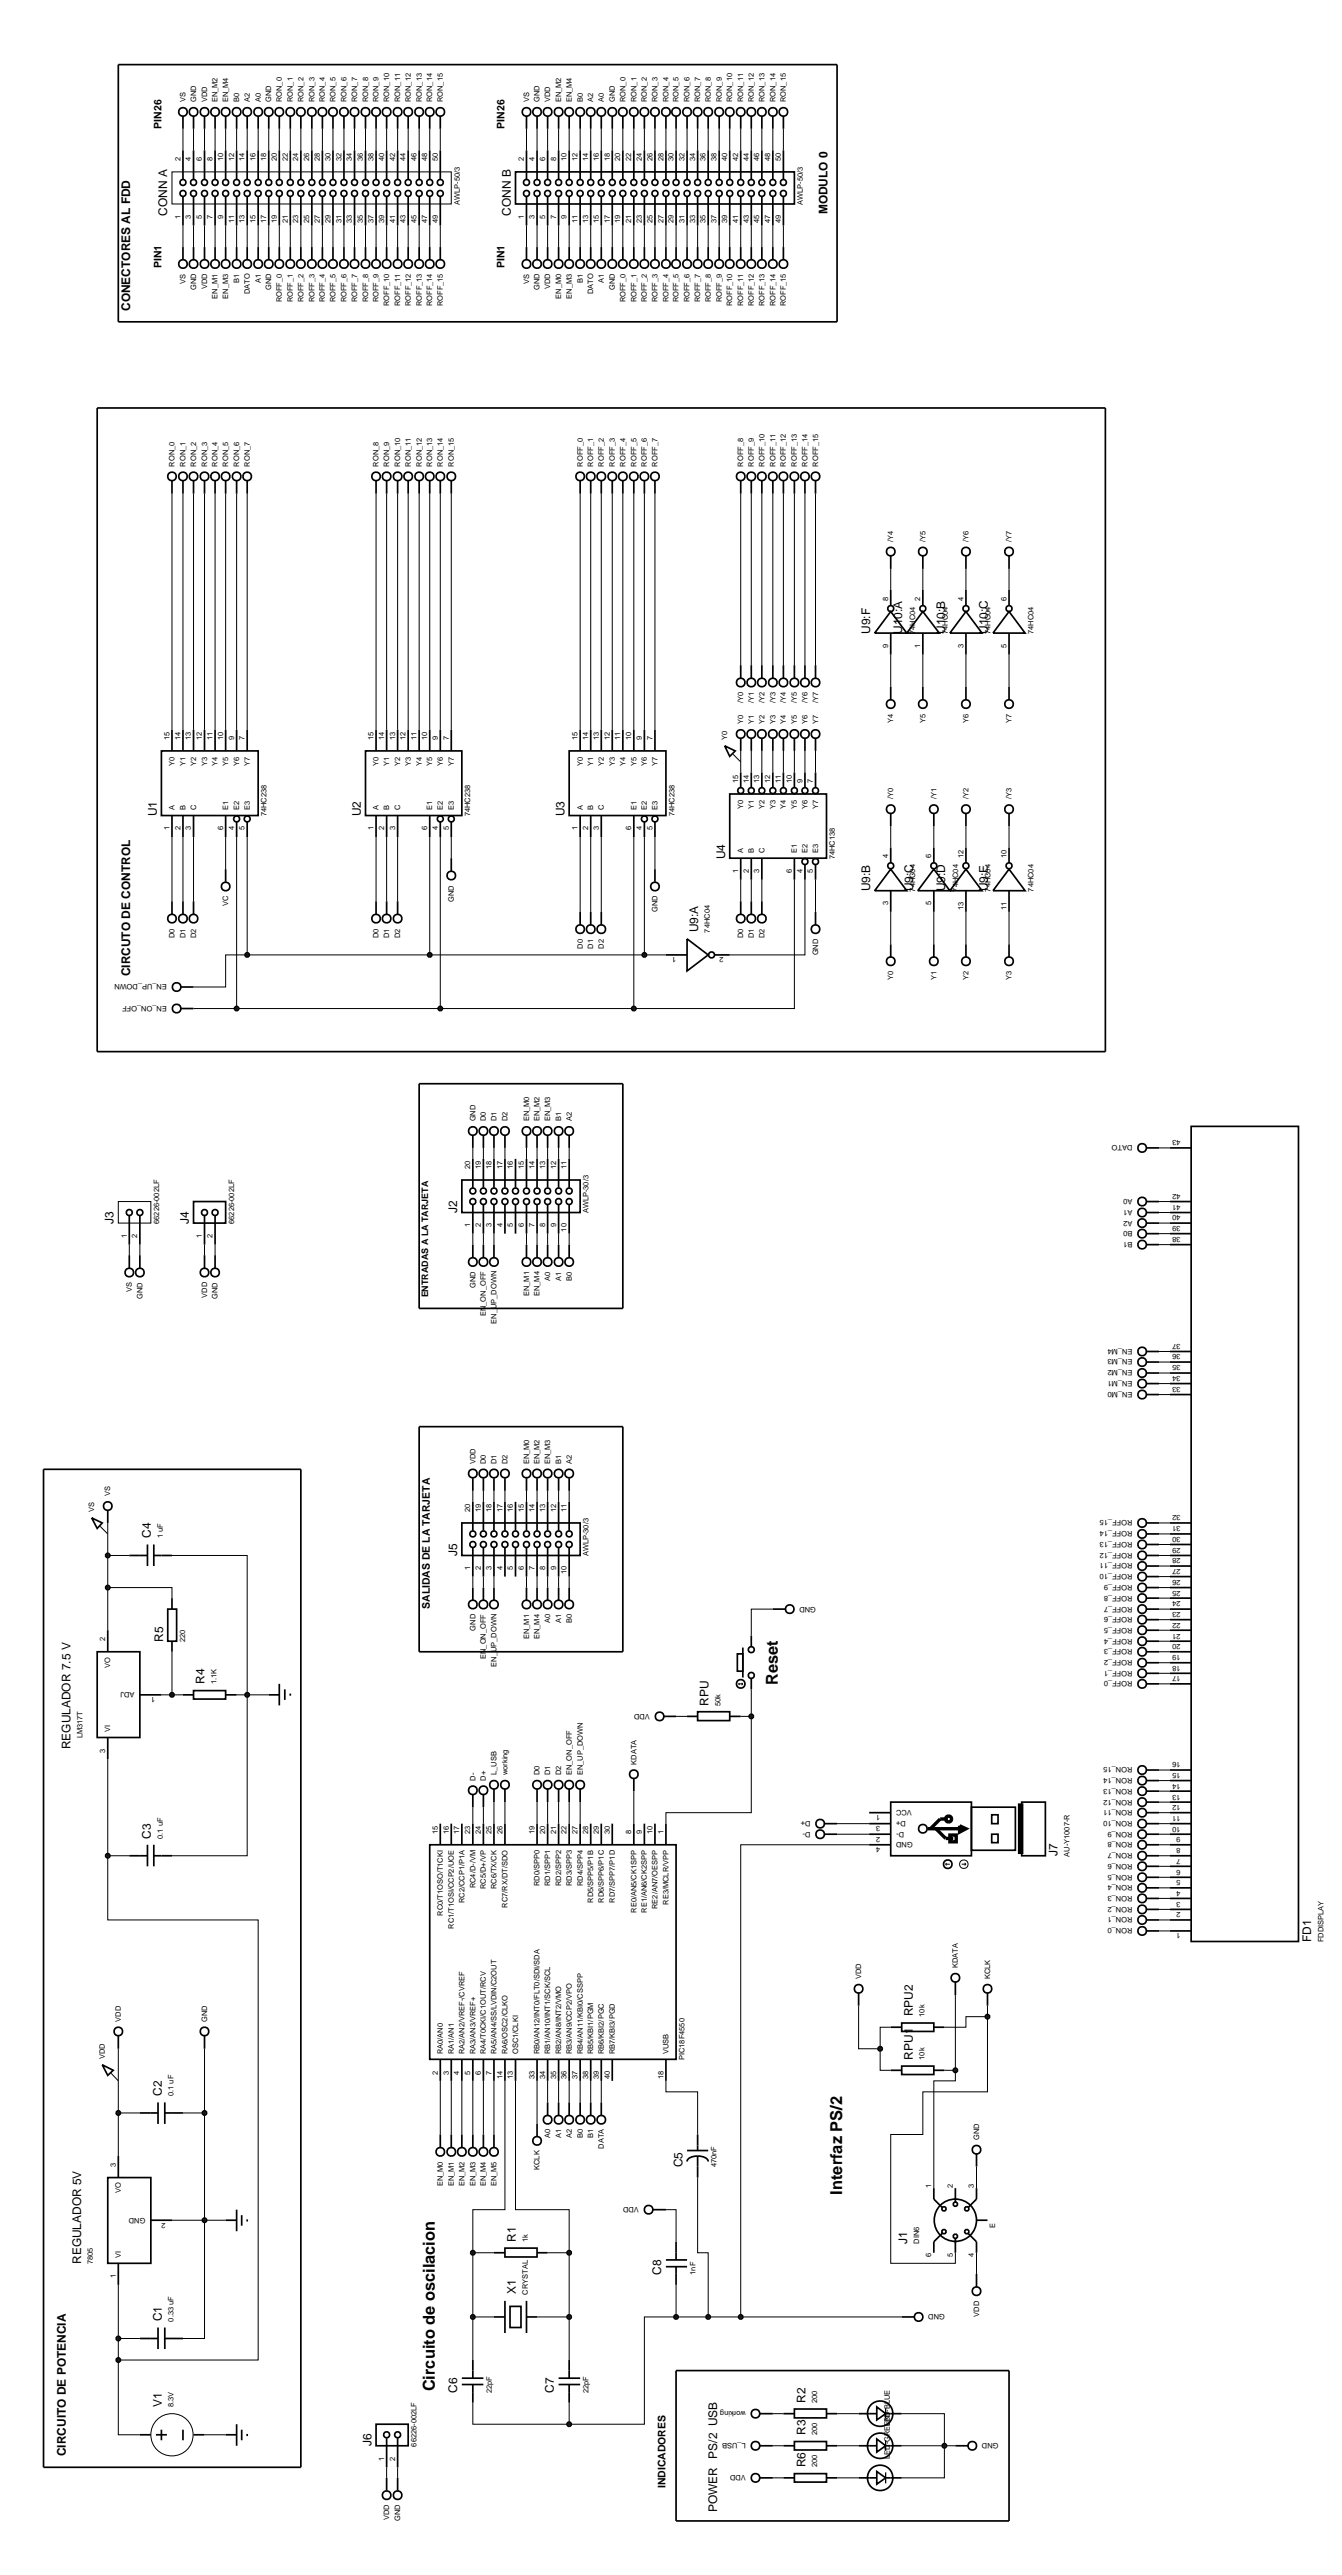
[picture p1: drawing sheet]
<svg xmlns="http://www.w3.org/2000/svg" width="318mm" height="610mm" viewBox="0 0 318 610" stroke-linecap="round" stroke-linejoin="round" font-family="sans-serif">
<defs><g id="words">
<g font-size="3.9">
<text x="184.1" y="399" transform="rotate(-90 184.1 399)">Reset</text>
<text x="199.3" y="519.6" transform="rotate(-90 199.3 519.6)">Interfaz PS/2</text>
<text x="102.9" y="566.2" transform="rotate(-90 102.9 566.2)">Circuito de oscilacion</text>
</g>
<g font-size="2.8">
<text x="39.6" y="51.1" transform="rotate(-90 39.6 51.1)">CONN A</text>
<text x="120.9" y="51.1" transform="rotate(-90 120.9 51.1)">CONN B</text>
<text x="195.8" y="50.8" transform="rotate(-90 195.8 50.8)">MODULO 0</text>
<text x="30.8" y="73.7" transform="rotate(-90 30.8 73.7)">CONECTORES AL FDD</text>
<text x="205.9" y="150.1" transform="rotate(-90 205.9 150.1)">U9:F</text>
<text x="213.5" y="150.1" transform="rotate(-90 213.5 150.1)">U10:A</text>
<text x="223.7" y="150.1" transform="rotate(-90 223.7 150.1)">U10:B</text>
<text x="233.8" y="150.1" transform="rotate(-90 233.8 150.1)">U10:C</text>
<text x="37.1" y="193.3" transform="rotate(-90 37.1 193.3)">U1</text>
<text x="85.4" y="193.3" transform="rotate(-90 85.4 193.3)">U2</text>
<text x="133.6" y="193.3" transform="rotate(-90 133.6 193.3)">U3</text>
<text x="171.6" y="203.5" transform="rotate(-90 171.6 203.5)">U4</text>
<text x="205.9" y="211.1" transform="rotate(-90 205.9 211.1)">U9:B</text>
<text x="216.1" y="211.1" transform="rotate(-90 216.1 211.1)">U9:C</text>
<text x="223.7" y="211.1" transform="rotate(-90 223.7 211.1)">U9:D</text>
<text x="233.8" y="211.1" transform="rotate(-90 233.8 211.1)">U9:E</text>
<text x="165.2" y="220.8" transform="rotate(-90 165.2 220.8)">U9:A</text>
<text x="30.8" y="231.2" transform="rotate(-90 30.8 231.2)">CIRCUTO DE CONTROL</text>
<text x="108.2" y="287.3" transform="rotate(-90 108.2 287.3)">J2</text>
<text x="26.9" y="289.8" transform="rotate(-90 26.9 289.8)">J3</text>
<text x="44.7" y="289.8" transform="rotate(-90 44.7 289.8)">J4</text>
<text x="35.7" y="364.2" transform="rotate(-90 35.7 364.2)">C4</text>
<text x="108.2" y="368.5" transform="rotate(-90 108.2 368.5)">J5</text>
<text x="38.6" y="388.8" transform="rotate(-90 38.6 388.8)">R5</text>
<text x="48.4" y="398.8" transform="rotate(-90 48.4 398.8)">R4</text>
<text x="167.7" y="403.9" transform="rotate(-90 167.7 403.9)">RPU</text>
<text x="16.7" y="414.2" transform="rotate(-90 16.7 414.2)">REGULADOR 7.5 V</text>
<text x="35.7" y="435.4" transform="rotate(-90 35.7 435.4)">C3</text>
<text x="250.3" y="439.6" transform="rotate(-90 250.3 439.6)">J7</text>
<text x="310.3" y="459.9" transform="rotate(-90 310.3 459.9)">FD1</text>
<text x="216" y="477.5" transform="rotate(-90 216 477.5)">RPU2</text>
<text x="216" y="487.7" transform="rotate(-90 216 487.7)">RPU1</text>
<text x="38.3" y="496.3" transform="rotate(-90 38.3 496.3)">C2</text>
<text x="161.5" y="513.2" transform="rotate(-90 161.5 513.2)">C5</text>
<text x="122.1" y="530.9" transform="rotate(-90 122.1 530.9)">R1</text>
<text x="214.7" y="531.3" transform="rotate(-90 214.7 531.3)">J1</text>
<text x="19.2" y="536.1" transform="rotate(-90 19.2 536.1)">REGULADOR 5V</text>
<text x="156.5" y="538.6" transform="rotate(-90 156.5 538.6)">C8</text>
<text x="122.1" y="543.3" transform="rotate(-90 122.1 543.3)">X1</text>
<text x="38.3" y="549.7" transform="rotate(-90 38.3 549.7)">C1</text>
<text x="38.3" y="570" transform="rotate(-90 38.3 570)">V1</text>
<text x="108.2" y="566.6" transform="rotate(-90 108.2 566.6)">C6</text>
<text x="131.1" y="566.6" transform="rotate(-90 131.1 566.6)">C7</text>
<text x="190.6" y="569" transform="rotate(-90 190.6 569)">R2</text>
<text x="15.6" y="581.6" transform="rotate(-90 15.6 581.6)">CIRCUITO DE POTENCIA</text>
<text x="87.9" y="579.3" transform="rotate(-90 87.9 579.3)">J6</text>
<text x="190.6" y="576.6" transform="rotate(-90 190.6 576.6)">R3</text>
<text x="169.7" y="582.2" transform="rotate(-90 169.7 582.2)">PS/2 USB</text>
<text x="190.6" y="584.2" transform="rotate(-90 190.6 584.2)">R6</text>
<text x="169.7" y="594.9" transform="rotate(-90 169.7 594.9)">POWER</text>
</g>
<g font-size="2.5">
<text x="38.2" y="30.4" transform="rotate(-90 38.2 30.4)">PIN26</text>
<text x="119.4" y="30.4" transform="rotate(-90 119.4 30.4)">PIN26</text>
<text x="38.2" y="63.4" transform="rotate(-90 38.2 63.4)">PIN1</text>
<text x="119.4" y="63.4" transform="rotate(-90 119.4 63.4)">PIN1</text>
<text x="101.7" y="380.9" transform="rotate(-90 101.7 380.9)">SALIDAS DE LA TARJETA</text>
<text x="157.5" y="589.1" transform="rotate(-90 157.5 589.1)">INDICADORES</text>
</g>
<text font-size="2.1" x="101.3" y="307.2" transform="rotate(-90 101.3 307.2)">ENTRADAS A LA TARJETA</text>
<g font-size="1.8">
<text x="43.9" y="24.2" transform="rotate(-90 43.9 24.2)">VS</text>
<text x="46.4" y="24.2" transform="rotate(-90 46.4 24.2)">GND</text>
<text x="49" y="24.2" transform="rotate(-90 49 24.2)">VDD</text>
<text x="51.5" y="24.2" transform="rotate(-90 51.5 24.2)">EN_M2</text>
<text x="54" y="24.2" transform="rotate(-90 54 24.2)">EN_M4</text>
<text x="56.6" y="24.2" transform="rotate(-90 56.6 24.2)">B0</text>
<text x="59.1" y="24.2" transform="rotate(-90 59.1 24.2)">A2</text>
<text x="61.7" y="24.2" transform="rotate(-90 61.7 24.2)">A0</text>
<text x="64.2" y="24.2" transform="rotate(-90 64.2 24.2)">GND</text>
<text x="66.7" y="24.2" transform="rotate(-90 66.7 24.2)">RON_0</text>
<text x="69.3" y="24.2" transform="rotate(-90 69.3 24.2)">RON_1</text>
<text x="71.8" y="24.2" transform="rotate(-90 71.8 24.2)">RON_2</text>
<text x="74.4" y="24.2" transform="rotate(-90 74.4 24.2)">RON_3</text>
<text x="76.9" y="24.2" transform="rotate(-90 76.9 24.2)">RON_4</text>
<text x="79.4" y="24.2" transform="rotate(-90 79.4 24.2)">RON_5</text>
<text x="82" y="24.2" transform="rotate(-90 82 24.2)">RON_6</text>
<text x="84.5" y="24.2" transform="rotate(-90 84.5 24.2)">RON_7</text>
<text x="87.1" y="24.2" transform="rotate(-90 87.1 24.2)">RON_8</text>
<text x="89.6" y="24.2" transform="rotate(-90 89.6 24.2)">RON_9</text>
<text x="92.1" y="24.2" transform="rotate(-90 92.1 24.2)">RON_10</text>
<text x="94.7" y="24.2" transform="rotate(-90 94.7 24.2)">RON_11</text>
<text x="97.2" y="24.2" transform="rotate(-90 97.2 24.2)">RON_12</text>
<text x="99.8" y="24.2" transform="rotate(-90 99.8 24.2)">RON_13</text>
<text x="102.3" y="24.2" transform="rotate(-90 102.3 24.2)">RON_14</text>
<text x="104.8" y="24.2" transform="rotate(-90 104.8 24.2)">RON_15</text>
<text x="125.2" y="24.2" transform="rotate(-90 125.2 24.2)">VS</text>
<text x="127.7" y="24.2" transform="rotate(-90 127.7 24.2)">GND</text>
<text x="130.2" y="24.2" transform="rotate(-90 130.2 24.2)">VDD</text>
<text x="132.8" y="24.2" transform="rotate(-90 132.8 24.2)">EN_M2</text>
<text x="135.3" y="24.2" transform="rotate(-90 135.3 24.2)">EN_M4</text>
<text x="137.9" y="24.2" transform="rotate(-90 137.9 24.2)">B0</text>
<text x="140.4" y="24.2" transform="rotate(-90 140.4 24.2)">A2</text>
<text x="142.9" y="24.2" transform="rotate(-90 142.9 24.2)">A0</text>
<text x="145.5" y="24.2" transform="rotate(-90 145.5 24.2)">GND</text>
<text x="148" y="24.2" transform="rotate(-90 148 24.2)">RON_0</text>
<text x="150.6" y="24.2" transform="rotate(-90 150.6 24.2)">RON_1</text>
<text x="153.1" y="24.2" transform="rotate(-90 153.1 24.2)">RON_2</text>
<text x="155.6" y="24.2" transform="rotate(-90 155.6 24.2)">RON_3</text>
<text x="158.2" y="24.2" transform="rotate(-90 158.2 24.2)">RON_4</text>
<text x="160.6" y="24.2" transform="rotate(-90 160.6 24.2)">RON_5</text>
<text x="163.2" y="24.2" transform="rotate(-90 163.2 24.2)">RON_6</text>
<text x="165.7" y="24.2" transform="rotate(-90 165.7 24.2)">RON_7</text>
<text x="168.2" y="24.2" transform="rotate(-90 168.2 24.2)">RON_8</text>
<text x="170.8" y="24.2" transform="rotate(-90 170.8 24.2)">RON_9</text>
<text x="173.3" y="24.2" transform="rotate(-90 173.3 24.2)">RON_10</text>
<text x="175.9" y="24.2" transform="rotate(-90 175.9 24.2)">RON_11</text>
<text x="178.4" y="24.2" transform="rotate(-90 178.4 24.2)">RON_12</text>
<text x="180.9" y="24.2" transform="rotate(-90 180.9 24.2)">RON_13</text>
<text x="183.5" y="24.2" transform="rotate(-90 183.5 24.2)">RON_14</text>
<text x="186" y="24.2" transform="rotate(-90 186 24.2)">RON_15</text>
<text x="42.7" y="38.1" transform="rotate(-90 42.7 38.1)">2</text>
<text x="45.2" y="38.1" transform="rotate(-90 45.2 38.1)">4</text>
<text x="47.8" y="38.1" transform="rotate(-90 47.8 38.1)">6</text>
<text x="50.3" y="38.1" transform="rotate(-90 50.3 38.1)">8</text>
<text x="52.8" y="38.1" transform="rotate(-90 52.8 38.1)">10</text>
<text x="55.4" y="38.1" transform="rotate(-90 55.4 38.1)">12</text>
<text x="57.9" y="38.1" transform="rotate(-90 57.9 38.1)">14</text>
<text x="60.5" y="38.1" transform="rotate(-90 60.5 38.1)">16</text>
<text x="63" y="38.1" transform="rotate(-90 63 38.1)">18</text>
<text x="65.5" y="38.1" transform="rotate(-90 65.5 38.1)">20</text>
<text x="68.1" y="38.1" transform="rotate(-90 68.1 38.1)">22</text>
<text x="70.6" y="38.1" transform="rotate(-90 70.6 38.1)">24</text>
<text x="73.2" y="38.1" transform="rotate(-90 73.2 38.1)">26</text>
<text x="75.7" y="38.1" transform="rotate(-90 75.7 38.1)">28</text>
<text x="78.2" y="38.1" transform="rotate(-90 78.2 38.1)">30</text>
<text x="80.8" y="38.1" transform="rotate(-90 80.8 38.1)">32</text>
<text x="83.3" y="38.1" transform="rotate(-90 83.3 38.1)">34</text>
<text x="85.9" y="38.1" transform="rotate(-90 85.9 38.1)">36</text>
<text x="88.4" y="38.1" transform="rotate(-90 88.4 38.1)">38</text>
<text x="90.9" y="38.1" transform="rotate(-90 90.9 38.1)">40</text>
<text x="93.5" y="38.1" transform="rotate(-90 93.5 38.1)">42</text>
<text x="96" y="38.1" transform="rotate(-90 96 38.1)">44</text>
<text x="98.6" y="38.1" transform="rotate(-90 98.6 38.1)">46</text>
<text x="101.1" y="38.1" transform="rotate(-90 101.1 38.1)">48</text>
<text x="103.6" y="38.1" transform="rotate(-90 103.6 38.1)">50</text>
<text x="124" y="38.1" transform="rotate(-90 124 38.1)">2</text>
<text x="126.5" y="38.1" transform="rotate(-90 126.5 38.1)">4</text>
<text x="129" y="38.1" transform="rotate(-90 129 38.1)">6</text>
<text x="131.6" y="38.1" transform="rotate(-90 131.6 38.1)">8</text>
<text x="134.1" y="38.1" transform="rotate(-90 134.1 38.1)">10</text>
<text x="136.7" y="38.1" transform="rotate(-90 136.7 38.1)">12</text>
<text x="139.2" y="38.1" transform="rotate(-90 139.2 38.1)">14</text>
<text x="141.7" y="38.1" transform="rotate(-90 141.7 38.1)">16</text>
<text x="144.3" y="38.1" transform="rotate(-90 144.3 38.1)">18</text>
<text x="146.8" y="38.1" transform="rotate(-90 146.8 38.1)">20</text>
<text x="149.4" y="38.1" transform="rotate(-90 149.4 38.1)">22</text>
<text x="151.9" y="38.1" transform="rotate(-90 151.9 38.1)">24</text>
<text x="154.4" y="38.1" transform="rotate(-90 154.4 38.1)">26</text>
<text x="157" y="38.1" transform="rotate(-90 157 38.1)">28</text>
<text x="159.4" y="38.1" transform="rotate(-90 159.4 38.1)">30</text>
<text x="162" y="38.1" transform="rotate(-90 162 38.1)">32</text>
<text x="164.5" y="38.1" transform="rotate(-90 164.5 38.1)">34</text>
<text x="167" y="38.1" transform="rotate(-90 167 38.1)">36</text>
<text x="169.6" y="38.1" transform="rotate(-90 169.6 38.1)">38</text>
<text x="172.1" y="38.1" transform="rotate(-90 172.1 38.1)">40</text>
<text x="174.7" y="38.1" transform="rotate(-90 174.7 38.1)">42</text>
<text x="177.2" y="38.1" transform="rotate(-90 177.2 38.1)">44</text>
<text x="179.7" y="38.1" transform="rotate(-90 179.7 38.1)">46</text>
<text x="182.3" y="38.1" transform="rotate(-90 182.3 38.1)">48</text>
<text x="184.8" y="38.1" transform="rotate(-90 184.8 38.1)">50</text>
<text x="42.7" y="51.8" transform="rotate(-90 42.7 51.8)">1</text>
<text x="45.2" y="51.8" transform="rotate(-90 45.2 51.8)">3</text>
<text x="47.8" y="51.8" transform="rotate(-90 47.8 51.8)">5</text>
<text x="50.3" y="51.8" transform="rotate(-90 50.3 51.8)">7</text>
<text x="52.8" y="51.8" transform="rotate(-90 52.8 51.8)">9</text>
<text x="55.4" y="52.8" transform="rotate(-90 55.4 52.8)">11</text>
<text x="57.9" y="52.8" transform="rotate(-90 57.9 52.8)">13</text>
<text x="60.5" y="52.8" transform="rotate(-90 60.5 52.8)">15</text>
<text x="63" y="52.8" transform="rotate(-90 63 52.8)">17</text>
<text x="65.5" y="52.8" transform="rotate(-90 65.5 52.8)">19</text>
<text x="68.1" y="52.8" transform="rotate(-90 68.1 52.8)">21</text>
<text x="70.6" y="52.8" transform="rotate(-90 70.6 52.8)">23</text>
<text x="73.2" y="52.8" transform="rotate(-90 73.2 52.8)">25</text>
<text x="75.7" y="52.8" transform="rotate(-90 75.7 52.8)">27</text>
<text x="78.2" y="52.8" transform="rotate(-90 78.2 52.8)">29</text>
<text x="80.8" y="52.8" transform="rotate(-90 80.8 52.8)">31</text>
<text x="83.3" y="52.8" transform="rotate(-90 83.3 52.8)">33</text>
<text x="85.9" y="52.8" transform="rotate(-90 85.9 52.8)">35</text>
<text x="88.4" y="52.8" transform="rotate(-90 88.4 52.8)">37</text>
<text x="90.9" y="52.8" transform="rotate(-90 90.9 52.8)">39</text>
<text x="93.5" y="52.8" transform="rotate(-90 93.5 52.8)">41</text>
<text x="96" y="52.8" transform="rotate(-90 96 52.8)">43</text>
<text x="98.6" y="52.8" transform="rotate(-90 98.6 52.8)">45</text>
<text x="101.1" y="52.8" transform="rotate(-90 101.1 52.8)">47</text>
<text x="103.6" y="52.8" transform="rotate(-90 103.6 52.8)">49</text>
<text x="108.8" y="48.5" transform="rotate(-90 108.8 48.5)">AWLP-50/3</text>
<text x="124" y="51.8" transform="rotate(-90 124 51.8)">1</text>
<text x="126.5" y="51.8" transform="rotate(-90 126.5 51.8)">3</text>
<text x="129" y="51.8" transform="rotate(-90 129 51.8)">5</text>
<text x="131.6" y="51.8" transform="rotate(-90 131.6 51.8)">7</text>
<text x="134.1" y="51.8" transform="rotate(-90 134.1 51.8)">9</text>
<text x="136.7" y="52.8" transform="rotate(-90 136.7 52.8)">11</text>
<text x="139.2" y="52.8" transform="rotate(-90 139.2 52.8)">13</text>
<text x="141.7" y="52.8" transform="rotate(-90 141.7 52.8)">15</text>
<text x="144.3" y="52.8" transform="rotate(-90 144.3 52.8)">17</text>
<text x="146.8" y="52.8" transform="rotate(-90 146.8 52.8)">19</text>
<text x="149.4" y="52.8" transform="rotate(-90 149.4 52.8)">21</text>
<text x="151.9" y="52.8" transform="rotate(-90 151.9 52.8)">23</text>
<text x="154.4" y="52.8" transform="rotate(-90 154.4 52.8)">25</text>
<text x="157" y="52.8" transform="rotate(-90 157 52.8)">27</text>
<text x="159.4" y="52.8" transform="rotate(-90 159.4 52.8)">29</text>
<text x="162" y="52.8" transform="rotate(-90 162 52.8)">31</text>
<text x="164.5" y="52.8" transform="rotate(-90 164.5 52.8)">33</text>
<text x="167" y="52.8" transform="rotate(-90 167 52.8)">35</text>
<text x="169.6" y="52.8" transform="rotate(-90 169.6 52.8)">37</text>
<text x="172.1" y="52.8" transform="rotate(-90 172.1 52.8)">39</text>
<text x="174.7" y="52.8" transform="rotate(-90 174.7 52.8)">41</text>
<text x="177.2" y="52.8" transform="rotate(-90 177.2 52.8)">43</text>
<text x="179.7" y="52.8" transform="rotate(-90 179.7 52.8)">45</text>
<text x="182.3" y="52.8" transform="rotate(-90 182.3 52.8)">47</text>
<text x="184.8" y="52.8" transform="rotate(-90 184.8 52.8)">49</text>
<text x="190" y="48.5" transform="rotate(-90 190 48.5)">AWLP-50/3</text>
<text x="43.9" y="67.2" transform="rotate(-90 43.9 67.2)">VS</text>
<text x="46.4" y="68.7" transform="rotate(-90 46.4 68.7)">GND</text>
<text x="49" y="68.5" transform="rotate(-90 49 68.5)">VDD</text>
<text x="51.5" y="70.7" transform="rotate(-90 51.5 70.7)">EN_M1</text>
<text x="54" y="70.7" transform="rotate(-90 54 70.7)">EN_M3</text>
<text x="56.6" y="67" transform="rotate(-90 56.6 67)">B1</text>
<text x="59.1" y="69.7" transform="rotate(-90 59.1 69.7)">DATO</text>
<text x="61.7" y="67" transform="rotate(-90 61.7 67)">A1</text>
<text x="64.2" y="68.7" transform="rotate(-90 64.2 68.7)">GND</text>
<text x="66.7" y="71.6" transform="rotate(-90 66.7 71.6)">ROFF_0</text>
<text x="69.3" y="71.6" transform="rotate(-90 69.3 71.6)">ROFF_1</text>
<text x="71.8" y="71.6" transform="rotate(-90 71.8 71.6)">ROFF_2</text>
<text x="74.4" y="71.6" transform="rotate(-90 74.4 71.6)">ROFF_3</text>
<text x="76.9" y="71.6" transform="rotate(-90 76.9 71.6)">ROFF_4</text>
<text x="79.4" y="71.6" transform="rotate(-90 79.4 71.6)">ROFF_5</text>
<text x="82" y="71.6" transform="rotate(-90 82 71.6)">ROFF_6</text>
<text x="84.5" y="71.6" transform="rotate(-90 84.5 71.6)">ROFF_7</text>
<text x="87.1" y="71.6" transform="rotate(-90 87.1 71.6)">ROFF_8</text>
<text x="89.6" y="71.6" transform="rotate(-90 89.6 71.6)">ROFF_9</text>
<text x="125.2" y="67.2" transform="rotate(-90 125.2 67.2)">VS</text>
<text x="127.7" y="68.7" transform="rotate(-90 127.7 68.7)">GND</text>
<text x="130.2" y="68.5" transform="rotate(-90 130.2 68.5)">VDD</text>
<text x="132.8" y="70.7" transform="rotate(-90 132.8 70.7)">EN_M0</text>
<text x="135.3" y="70.7" transform="rotate(-90 135.3 70.7)">EN_M3</text>
<text x="137.9" y="67" transform="rotate(-90 137.9 67)">B1</text>
<text x="140.4" y="69.7" transform="rotate(-90 140.4 69.7)">DATO</text>
<text x="142.9" y="67" transform="rotate(-90 142.9 67)">A1</text>
<text x="145.5" y="68.7" transform="rotate(-90 145.5 68.7)">GND</text>
<text x="148" y="71.6" transform="rotate(-90 148 71.6)">ROFF_0</text>
<text x="150.6" y="71.6" transform="rotate(-90 150.6 71.6)">ROFF_1</text>
<text x="153.1" y="71.6" transform="rotate(-90 153.1 71.6)">ROFF_2</text>
<text x="155.6" y="71.6" transform="rotate(-90 155.6 71.6)">ROFF_3</text>
<text x="158.2" y="71.6" transform="rotate(-90 158.2 71.6)">ROFF_4</text>
<text x="160.6" y="71.6" transform="rotate(-90 160.6 71.6)">ROFF_5</text>
<text x="163.2" y="71.6" transform="rotate(-90 163.2 71.6)">ROFF_6</text>
<text x="165.7" y="71.6" transform="rotate(-90 165.7 71.6)">ROFF_7</text>
<text x="168.2" y="71.6" transform="rotate(-90 168.2 71.6)">ROFF_8</text>
<text x="170.8" y="71.6" transform="rotate(-90 170.8 71.6)">ROFF_9</text>
<text x="92.1" y="72.5" transform="rotate(-90 92.1 72.5)">ROFF_10</text>
<text x="94.7" y="72.5" transform="rotate(-90 94.7 72.5)">ROFF_11</text>
<text x="97.2" y="72.5" transform="rotate(-90 97.2 72.5)">ROFF_12</text>
<text x="99.8" y="72.5" transform="rotate(-90 99.8 72.5)">ROFF_13</text>
<text x="102.3" y="72.5" transform="rotate(-90 102.3 72.5)">ROFF_14</text>
<text x="104.8" y="72.5" transform="rotate(-90 104.8 72.5)">ROFF_15</text>
<text x="173.3" y="72.5" transform="rotate(-90 173.3 72.5)">ROFF_10</text>
<text x="175.9" y="72.5" transform="rotate(-90 175.9 72.5)">ROFF_11</text>
<text x="178.4" y="72.5" transform="rotate(-90 178.4 72.5)">ROFF_12</text>
<text x="180.9" y="72.5" transform="rotate(-90 180.9 72.5)">ROFF_13</text>
<text x="183.5" y="72.5" transform="rotate(-90 183.5 72.5)">ROFF_14</text>
<text x="186" y="72.5" transform="rotate(-90 186 72.5)">ROFF_15</text>
<text x="41.3" y="110.5" transform="rotate(-90 41.3 110.5)">RON_0</text>
<text x="43.9" y="110.5" transform="rotate(-90 43.9 110.5)">RON_1</text>
<text x="46.4" y="110.5" transform="rotate(-90 46.4 110.5)">RON_2</text>
<text x="49" y="110.5" transform="rotate(-90 49 110.5)">RON_3</text>
<text x="51.5" y="110.5" transform="rotate(-90 51.5 110.5)">RON_4</text>
<text x="54" y="110.5" transform="rotate(-90 54 110.5)">RON_5</text>
<text x="56.6" y="110.5" transform="rotate(-90 56.6 110.5)">RON_6</text>
<text x="59.1" y="110.5" transform="rotate(-90 59.1 110.5)">RON_7</text>
<text x="89.6" y="110.5" transform="rotate(-90 89.6 110.5)">RON_8</text>
<text x="92.1" y="110.5" transform="rotate(-90 92.1 110.5)">RON_9</text>
<text x="94.7" y="110.5" transform="rotate(-90 94.7 110.5)">RON_10</text>
<text x="97.2" y="110.5" transform="rotate(-90 97.2 110.5)">RON_11</text>
<text x="99.8" y="110.5" transform="rotate(-90 99.8 110.5)">RON_12</text>
<text x="102.3" y="110.5" transform="rotate(-90 102.3 110.5)">RON_13</text>
<text x="104.8" y="110.5" transform="rotate(-90 104.8 110.5)">RON_14</text>
<text x="107.4" y="110.5" transform="rotate(-90 107.4 110.5)">RON_15</text>
<text x="137.9" y="110.5" transform="rotate(-90 137.9 110.5)">ROFF_0</text>
<text x="140.4" y="110.5" transform="rotate(-90 140.4 110.5)">ROFF_1</text>
<text x="142.9" y="110.5" transform="rotate(-90 142.9 110.5)">ROFF_2</text>
<text x="145.5" y="110.5" transform="rotate(-90 145.5 110.5)">ROFF_3</text>
<text x="148" y="110.5" transform="rotate(-90 148 110.5)">ROFF_4</text>
<text x="150.6" y="110.5" transform="rotate(-90 150.6 110.5)">ROFF_5</text>
<text x="153.1" y="110.5" transform="rotate(-90 153.1 110.5)">ROFF_6</text>
<text x="155.6" y="110.5" transform="rotate(-90 155.6 110.5)">ROFF_7</text>
<text x="175.9" y="110.5" transform="rotate(-90 175.9 110.5)">ROFF_8</text>
<text x="178.4" y="110.5" transform="rotate(-90 178.4 110.5)">ROFF_9</text>
<text x="180.9" y="110.5" transform="rotate(-90 180.9 110.5)">ROFF_10</text>
<text x="183.5" y="110.5" transform="rotate(-90 183.5 110.5)">ROFF_11</text>
<text x="186" y="110.5" transform="rotate(-90 186 110.5)">ROFF_12</text>
<text x="188.6" y="110.5" transform="rotate(-90 188.6 110.5)">ROFF_13</text>
<text x="191.1" y="110.5" transform="rotate(-90 191.1 110.5)">ROFF_14</text>
<text x="193.6" y="110.5" transform="rotate(-90 193.6 110.5)">ROFF_15</text>
<text x="211.4" y="128.3" transform="rotate(-90 211.4 128.3)">/Y4</text>
<text x="219" y="128.3" transform="rotate(-90 219 128.3)">/Y5</text>
<text x="229.2" y="128.3" transform="rotate(-90 229.2 128.3)">/Y6</text>
<text x="239.4" y="128.3" transform="rotate(-90 239.4 128.3)">/Y7</text>
<text x="210.2" y="142.3" transform="rotate(-90 210.2 142.3)">8</text>
<text x="217.8" y="142.3" transform="rotate(-90 217.8 142.3)">2</text>
<text x="228" y="142.3" transform="rotate(-90 228 142.3)">4</text>
<text x="238.2" y="142.3" transform="rotate(-90 238.2 142.3)">6</text>
<text x="210.2" y="153.4" transform="rotate(-90 210.2 153.4)">9</text>
<text x="216.6" y="150.1" transform="rotate(-90 216.6 150.1)">74HC04</text>
<text x="217.8" y="153.4" transform="rotate(-90 217.8 153.4)">1</text>
<text x="224.3" y="150.1" transform="rotate(-90 224.3 150.1)">74HC04</text>
<text x="228" y="153.4" transform="rotate(-90 228 153.4)">3</text>
<text x="234.4" y="150.1" transform="rotate(-90 234.4 150.1)">74HC04</text>
<text x="238.2" y="153.4" transform="rotate(-90 238.2 153.4)">5</text>
<text x="244.6" y="150.1" transform="rotate(-90 244.6 150.1)">74HC04</text>
<text x="175.9" y="166.5" transform="rotate(-90 175.9 166.5)">/Y0</text>
<text x="178.4" y="166.5" transform="rotate(-90 178.4 166.5)">/Y1</text>
<text x="180.9" y="166.5" transform="rotate(-90 180.9 166.5)">/Y2</text>
<text x="183.5" y="166.5" transform="rotate(-90 183.5 166.5)">/Y3</text>
<text x="186" y="166.5" transform="rotate(-90 186 166.5)">/Y4</text>
<text x="188.6" y="166.5" transform="rotate(-90 188.6 166.5)">/Y5</text>
<text x="191.1" y="166.5" transform="rotate(-90 191.1 166.5)">/Y6</text>
<text x="193.6" y="166.5" transform="rotate(-90 193.6 166.5)">/Y7</text>
<text x="175.9" y="171.5" transform="rotate(-90 175.9 171.5)">Y0</text>
<text x="178.4" y="171.5" transform="rotate(-90 178.4 171.5)">Y1</text>
<text x="180.9" y="171.5" transform="rotate(-90 180.9 171.5)">Y2</text>
<text x="183.5" y="171.5" transform="rotate(-90 183.5 171.5)">Y3</text>
<text x="186" y="171.5" transform="rotate(-90 186 171.5)">Y4</text>
<text x="188.6" y="171.5" transform="rotate(-90 188.6 171.5)">Y5</text>
<text x="191.1" y="171.5" transform="rotate(-90 191.1 171.5)">Y6</text>
<text x="193.6" y="171.5" transform="rotate(-90 193.6 171.5)">Y7</text>
<text x="211.4" y="171.2" transform="rotate(-90 211.4 171.2)">Y4</text>
<text x="219" y="171.2" transform="rotate(-90 219 171.2)">Y5</text>
<text x="229.2" y="171.2" transform="rotate(-90 229.2 171.2)">Y6</text>
<text x="239.4" y="171.2" transform="rotate(-90 239.4 171.2)">Y7</text>
<text x="40.1" y="175.3" transform="rotate(-90 40.1 175.3)">15</text>
<text x="42.7" y="175.3" transform="rotate(-90 42.7 175.3)">14</text>
<text x="45.2" y="175.3" transform="rotate(-90 45.2 175.3)">13</text>
<text x="47.8" y="175.3" transform="rotate(-90 47.8 175.3)">12</text>
<text x="50.3" y="175.3" transform="rotate(-90 50.3 175.3)">11</text>
<text x="52.8" y="175.3" transform="rotate(-90 52.8 175.3)">10</text>
<text x="55.4" y="175.3" transform="rotate(-90 55.4 175.3)">9</text>
<text x="57.9" y="175.3" transform="rotate(-90 57.9 175.3)">7</text>
<text x="88.4" y="175.3" transform="rotate(-90 88.4 175.3)">15</text>
<text x="90.9" y="175.3" transform="rotate(-90 90.9 175.3)">14</text>
<text x="93.5" y="175.3" transform="rotate(-90 93.5 175.3)">13</text>
<text x="96" y="175.3" transform="rotate(-90 96 175.3)">12</text>
<text x="98.6" y="175.3" transform="rotate(-90 98.6 175.3)">11</text>
<text x="101.1" y="175.3" transform="rotate(-90 101.1 175.3)">10</text>
<text x="103.6" y="175.3" transform="rotate(-90 103.6 175.3)">9</text>
<text x="106.2" y="175.3" transform="rotate(-90 106.2 175.3)">7</text>
<text x="136.7" y="175.3" transform="rotate(-90 136.7 175.3)">15</text>
<text x="139.2" y="175.3" transform="rotate(-90 139.2 175.3)">14</text>
<text x="141.7" y="175.3" transform="rotate(-90 141.7 175.3)">13</text>
<text x="144.3" y="175.3" transform="rotate(-90 144.3 175.3)">12</text>
<text x="146.8" y="175.3" transform="rotate(-90 146.8 175.3)">11</text>
<text x="149.4" y="175.3" transform="rotate(-90 149.4 175.3)">10</text>
<text x="151.9" y="175.3" transform="rotate(-90 151.9 175.3)">9</text>
<text x="154.4" y="175.3" transform="rotate(-90 154.4 175.3)">7</text>
<text x="172.1" y="175.3" transform="rotate(-90 172.1 175.3)">Y0</text>
<text x="41.3" y="181.3" transform="rotate(-90 41.3 181.3)">Y0</text>
<text x="43.9" y="181.3" transform="rotate(-90 43.9 181.3)">Y1</text>
<text x="46.4" y="181.3" transform="rotate(-90 46.4 181.3)">Y2</text>
<text x="49" y="181.3" transform="rotate(-90 49 181.3)">Y3</text>
<text x="51.5" y="181.3" transform="rotate(-90 51.5 181.3)">Y4</text>
<text x="54" y="181.3" transform="rotate(-90 54 181.3)">Y5</text>
<text x="56.6" y="181.3" transform="rotate(-90 56.6 181.3)">Y6</text>
<text x="59.1" y="181.3" transform="rotate(-90 59.1 181.3)">Y7</text>
<text x="89.6" y="181.3" transform="rotate(-90 89.6 181.3)">Y0</text>
<text x="92.1" y="181.3" transform="rotate(-90 92.1 181.3)">Y1</text>
<text x="94.7" y="181.3" transform="rotate(-90 94.7 181.3)">Y2</text>
<text x="97.2" y="181.3" transform="rotate(-90 97.2 181.3)">Y3</text>
<text x="99.8" y="181.3" transform="rotate(-90 99.8 181.3)">Y4</text>
<text x="102.3" y="181.3" transform="rotate(-90 102.3 181.3)">Y5</text>
<text x="104.8" y="181.3" transform="rotate(-90 104.8 181.3)">Y6</text>
<text x="107.4" y="181.3" transform="rotate(-90 107.4 181.3)">Y7</text>
<text x="137.9" y="181.3" transform="rotate(-90 137.9 181.3)">Y0</text>
<text x="140.4" y="181.3" transform="rotate(-90 140.4 181.3)">Y1</text>
<text x="142.9" y="181.3" transform="rotate(-90 142.9 181.3)">Y2</text>
<text x="145.5" y="181.3" transform="rotate(-90 145.5 181.3)">Y3</text>
<text x="148" y="181.3" transform="rotate(-90 148 181.3)">Y4</text>
<text x="150.6" y="181.3" transform="rotate(-90 150.6 181.3)">Y5</text>
<text x="153.1" y="181.3" transform="rotate(-90 153.1 181.3)">Y6</text>
<text x="155.6" y="181.3" transform="rotate(-90 155.6 181.3)">Y7</text>
<text x="174.7" y="185.5" transform="rotate(-90 174.7 185.5)">15</text>
<text x="177.2" y="185.5" transform="rotate(-90 177.2 185.5)">14</text>
<text x="179.7" y="185.5" transform="rotate(-90 179.7 185.5)">13</text>
<text x="182.3" y="185.5" transform="rotate(-90 182.3 185.5)">12</text>
<text x="184.8" y="185.5" transform="rotate(-90 184.8 185.5)">11</text>
<text x="187.4" y="185.5" transform="rotate(-90 187.4 185.5)">10</text>
<text x="189.9" y="185.5" transform="rotate(-90 189.9 185.5)">9</text>
<text x="192.4" y="185.5" transform="rotate(-90 192.4 185.5)">7</text>
<text x="41.3" y="191.8" transform="rotate(-90 41.3 191.8)">A</text>
<text x="43.9" y="191.8" transform="rotate(-90 43.9 191.8)">B</text>
<text x="46.4" y="191.8" transform="rotate(-90 46.4 191.8)">C</text>
<text x="54" y="191.8" transform="rotate(-90 54 191.8)">E1</text>
<text x="56.6" y="191.8" transform="rotate(-90 56.6 191.8)">E2</text>
<text x="59.1" y="191.8" transform="rotate(-90 59.1 191.8)">E3</text>
<text x="89.6" y="191.8" transform="rotate(-90 89.6 191.8)">A</text>
<text x="92.1" y="191.8" transform="rotate(-90 92.1 191.8)">B</text>
<text x="94.7" y="191.8" transform="rotate(-90 94.7 191.8)">C</text>
<text x="102.3" y="191.8" transform="rotate(-90 102.3 191.8)">E1</text>
<text x="104.8" y="191.8" transform="rotate(-90 104.8 191.8)">E2</text>
<text x="107.4" y="191.8" transform="rotate(-90 107.4 191.8)">E3</text>
<text x="137.9" y="191.8" transform="rotate(-90 137.9 191.8)">A</text>
<text x="140.4" y="191.8" transform="rotate(-90 140.4 191.8)">B</text>
<text x="142.9" y="191.8" transform="rotate(-90 142.9 191.8)">C</text>
<text x="150.6" y="191.8" transform="rotate(-90 150.6 191.8)">E1</text>
<text x="153.1" y="191.8" transform="rotate(-90 153.1 191.8)">E2</text>
<text x="155.6" y="191.8" transform="rotate(-90 155.6 191.8)">E3</text>
<text x="175.9" y="191.5" transform="rotate(-90 175.9 191.5)">Y0</text>
<text x="178.4" y="191.5" transform="rotate(-90 178.4 191.5)">Y1</text>
<text x="180.9" y="191.5" transform="rotate(-90 180.9 191.5)">Y2</text>
<text x="183.5" y="191.5" transform="rotate(-90 183.5 191.5)">Y3</text>
<text x="186" y="191.5" transform="rotate(-90 186 191.5)">Y4</text>
<text x="188.6" y="191.5" transform="rotate(-90 188.6 191.5)">Y5</text>
<text x="191.1" y="191.5" transform="rotate(-90 191.1 191.5)">Y6</text>
<text x="193.6" y="191.5" transform="rotate(-90 193.6 191.5)">Y7</text>
<text x="211.4" y="189.3" transform="rotate(-90 211.4 189.3)">/Y0</text>
<text x="221.6" y="189.3" transform="rotate(-90 221.6 189.3)">/Y1</text>
<text x="229.2" y="189.3" transform="rotate(-90 229.2 189.3)">/Y2</text>
<text x="239.4" y="189.3" transform="rotate(-90 239.4 189.3)">/Y3</text>
<text x="40.1" y="196.6" transform="rotate(-90 40.1 196.6)">1</text>
<text x="42.7" y="196.6" transform="rotate(-90 42.7 196.6)">2</text>
<text x="45.2" y="196.6" transform="rotate(-90 45.2 196.6)">3</text>
<text x="52.8" y="196.6" transform="rotate(-90 52.8 196.6)">6</text>
<text x="55.4" y="196.6" transform="rotate(-90 55.4 196.6)">4</text>
<text x="57.9" y="196.6" transform="rotate(-90 57.9 196.6)">5</text>
<text x="63.1" y="193.3" transform="rotate(-90 63.1 193.3)">74HC238</text>
<text x="88.4" y="196.6" transform="rotate(-90 88.4 196.6)">1</text>
<text x="90.9" y="196.6" transform="rotate(-90 90.9 196.6)">2</text>
<text x="93.5" y="196.6" transform="rotate(-90 93.5 196.6)">3</text>
<text x="101.1" y="196.6" transform="rotate(-90 101.1 196.6)">6</text>
<text x="103.6" y="196.6" transform="rotate(-90 103.6 196.6)">4</text>
<text x="106.2" y="196.6" transform="rotate(-90 106.2 196.6)">5</text>
<text x="111.3" y="193.3" transform="rotate(-90 111.3 193.3)">74HC238</text>
<text x="136.7" y="196.6" transform="rotate(-90 136.7 196.6)">1</text>
<text x="139.2" y="196.6" transform="rotate(-90 139.2 196.6)">2</text>
<text x="141.7" y="196.6" transform="rotate(-90 141.7 196.6)">3</text>
<text x="149.4" y="196.6" transform="rotate(-90 149.4 196.6)">6</text>
<text x="151.9" y="196.6" transform="rotate(-90 151.9 196.6)">4</text>
<text x="154.4" y="196.6" transform="rotate(-90 154.4 196.6)">5</text>
<text x="159.6" y="193.3" transform="rotate(-90 159.6 193.3)">74HC238</text>
<text x="175.9" y="202" transform="rotate(-90 175.9 202)">A</text>
<text x="178.4" y="202" transform="rotate(-90 178.4 202)">B</text>
<text x="180.9" y="202" transform="rotate(-90 180.9 202)">C</text>
<text x="188.6" y="202" transform="rotate(-90 188.6 202)">E1</text>
<text x="191.1" y="202" transform="rotate(-90 191.1 202)">E2</text>
<text x="193.6" y="202" transform="rotate(-90 193.6 202)">E3</text>
<text x="197.6" y="203.5" transform="rotate(-90 197.6 203.5)">74HC138</text>
<text x="210.2" y="203.2" transform="rotate(-90 210.2 203.2)">4</text>
<text x="220.4" y="203.2" transform="rotate(-90 220.4 203.2)">6</text>
<text x="228" y="203.2" transform="rotate(-90 228 203.2)">12</text>
<text x="238.2" y="203.2" transform="rotate(-90 238.2 203.2)">10</text>
<text x="174.7" y="206.8" transform="rotate(-90 174.7 206.8)">1</text>
<text x="177.2" y="206.8" transform="rotate(-90 177.2 206.8)">2</text>
<text x="179.7" y="206.8" transform="rotate(-90 179.7 206.8)">3</text>
<text x="187.4" y="206.8" transform="rotate(-90 187.4 206.8)">6</text>
<text x="189.9" y="206.8" transform="rotate(-90 189.9 206.8)">4</text>
<text x="192.4" y="206.8" transform="rotate(-90 192.4 206.8)">5</text>
<text x="54" y="214.6" transform="rotate(-90 54 214.6)">VC</text>
<text x="107.4" y="213.5" transform="rotate(-90 107.4 213.5)">GND</text>
<text x="155.6" y="216" transform="rotate(-90 155.6 216)">GND</text>
<text x="210.2" y="214.4" transform="rotate(-90 210.2 214.4)">3</text>
<text x="216.6" y="211.1" transform="rotate(-90 216.6 211.1)">74HC04</text>
<text x="220.4" y="214.4" transform="rotate(-90 220.4 214.4)">5</text>
<text x="226.8" y="211.1" transform="rotate(-90 226.8 211.1)">74HC04</text>
<text x="228" y="215.4" transform="rotate(-90 228 215.4)">13</text>
<text x="234.4" y="211.1" transform="rotate(-90 234.4 211.1)">74HC04</text>
<text x="238.2" y="215.4" transform="rotate(-90 238.2 215.4)">11</text>
<text x="244.6" y="211.1" transform="rotate(-90 244.6 211.1)">74HC04</text>
<text x="168" y="220.8" transform="rotate(-90 168 220.8)">74HC04</text>
<text x="41.3" y="222.1" transform="rotate(-90 41.3 222.1)">D0</text>
<text x="43.9" y="222.1" transform="rotate(-90 43.9 222.1)">D1</text>
<text x="46.4" y="222.1" transform="rotate(-90 46.4 222.1)">D2</text>
<text x="89.6" y="222.1" transform="rotate(-90 89.6 222.1)">D0</text>
<text x="92.1" y="222.1" transform="rotate(-90 92.1 222.1)">D1</text>
<text x="94.7" y="222.1" transform="rotate(-90 94.7 222.1)">D2</text>
<text x="137.9" y="224.6" transform="rotate(-90 137.9 224.6)">D0</text>
<text x="140.4" y="224.6" transform="rotate(-90 140.4 224.6)">D1</text>
<text x="142.9" y="224.6" transform="rotate(-90 142.9 224.6)">D2</text>
<text x="160" y="226.7" transform="rotate(-180 160 226.7)">1</text>
<text x="171.2" y="226.7" transform="rotate(-180 171.2 226.7)">2</text>
<text x="175.9" y="222.1" transform="rotate(-90 175.9 222.1)">D0</text>
<text x="178.4" y="222.1" transform="rotate(-90 178.4 222.1)">D1</text>
<text x="180.9" y="222.1" transform="rotate(-90 180.9 222.1)">D2</text>
<text x="193.6" y="226.2" transform="rotate(-90 193.6 226.2)">GND</text>
<text x="39.5" y="233.1" transform="rotate(-180 39.5 233.1)">EN_UP_DOWN</text>
<text x="211.4" y="232.1" transform="rotate(-90 211.4 232.1)">Y0</text>
<text x="221.6" y="232.1" transform="rotate(-90 221.6 232.1)">Y1</text>
<text x="229.2" y="232.1" transform="rotate(-90 229.2 232.1)">Y2</text>
<text x="239.4" y="232.1" transform="rotate(-90 239.4 232.1)">Y3</text>
<text x="39.5" y="238.2" transform="rotate(-180 39.5 238.2)">EN_ON_OFF</text>
<text x="112.5" y="265.5" transform="rotate(-90 112.5 265.5)">GND</text>
<text x="115" y="265.5" transform="rotate(-90 115 265.5)">D0</text>
<text x="117.5" y="265.5" transform="rotate(-90 117.5 265.5)">D1</text>
<text x="120.1" y="265.5" transform="rotate(-90 120.1 265.5)">D2</text>
<text x="125.2" y="265.5" transform="rotate(-90 125.2 265.5)">EN_M0</text>
<text x="127.7" y="265.5" transform="rotate(-90 127.7 265.5)">EN_M2</text>
<text x="130.2" y="265.5" transform="rotate(-90 130.2 265.5)">EN_M3</text>
<text x="132.8" y="265.5" transform="rotate(-90 132.8 265.5)">B1</text>
<text x="135.3" y="265.5" transform="rotate(-90 135.3 265.5)">A2</text>
<text x="279.4" y="270" transform="rotate(-180 279.4 270)">43</text>
<text x="268" y="271.2" transform="rotate(-180 268 271.2)">DATO</text>
<text x="111.3" y="276.9" transform="rotate(-90 111.3 276.9)">20</text>
<text x="113.8" y="276.9" transform="rotate(-90 113.8 276.9)">19</text>
<text x="116.3" y="276.9" transform="rotate(-90 116.3 276.9)">18</text>
<text x="118.9" y="276.9" transform="rotate(-90 118.9 276.9)">17</text>
<text x="121.4" y="276.9" transform="rotate(-90 121.4 276.9)">16</text>
<text x="124" y="276.9" transform="rotate(-90 124 276.9)">15</text>
<text x="126.5" y="276.9" transform="rotate(-90 126.5 276.9)">14</text>
<text x="129" y="276.9" transform="rotate(-90 129 276.9)">13</text>
<text x="131.6" y="276.9" transform="rotate(-90 131.6 276.9)">12</text>
<text x="134.1" y="276.9" transform="rotate(-90 134.1 276.9)">11</text>
<text x="139.3" y="287.3" transform="rotate(-90 139.3 287.3)">AWLP-30/3</text>
<text x="268" y="286.5" transform="rotate(-180 268 286.5)">A1</text>
<text x="268" y="283.9" transform="rotate(-180 268 283.9)">A0</text>
<text x="279.4" y="287.8" transform="rotate(-180 279.4 287.8)">40</text>
<text x="279.4" y="285.3" transform="rotate(-180 279.4 285.3)">41</text>
<text x="279.4" y="282.7" transform="rotate(-180 279.4 282.7)">42</text>
<text x="30" y="293.1" transform="rotate(-90 30 293.1)">1</text>
<text x="32.5" y="293.1" transform="rotate(-90 32.5 293.1)">2</text>
<text x="37.7" y="289.8" transform="rotate(-90 37.7 289.8)">66226-002LF</text>
<text x="47.8" y="293.1" transform="rotate(-90 47.8 293.1)">1</text>
<text x="50.3" y="293.1" transform="rotate(-90 50.3 293.1)">2</text>
<text x="55.4" y="289.8" transform="rotate(-90 55.4 289.8)">66226-002LF</text>
<text x="111.3" y="290.6" transform="rotate(-90 111.3 290.6)">1</text>
<text x="113.8" y="290.6" transform="rotate(-90 113.8 290.6)">2</text>
<text x="116.3" y="290.6" transform="rotate(-90 116.3 290.6)">3</text>
<text x="118.9" y="290.6" transform="rotate(-90 118.9 290.6)">4</text>
<text x="121.4" y="290.6" transform="rotate(-90 121.4 290.6)">5</text>
<text x="124" y="290.6" transform="rotate(-90 124 290.6)">6</text>
<text x="126.5" y="290.6" transform="rotate(-90 126.5 290.6)">7</text>
<text x="129" y="290.6" transform="rotate(-90 129 290.6)">8</text>
<text x="131.6" y="290.6" transform="rotate(-90 131.6 290.6)">9</text>
<text x="134.1" y="291.6" transform="rotate(-90 134.1 291.6)">10</text>
<text x="268" y="291.5" transform="rotate(-180 268 291.5)">B0</text>
<text x="268" y="289" transform="rotate(-180 268 289)">A2</text>
<text x="279.4" y="292.9" transform="rotate(-180 279.4 292.9)">38</text>
<text x="279.4" y="290.3" transform="rotate(-180 279.4 290.3)">39</text>
<text x="268" y="294.1" transform="rotate(-180 268 294.1)">B1</text>
<text x="31.2" y="306" transform="rotate(-90 31.2 306)">VS</text>
<text x="112.5" y="304.9" transform="rotate(-90 112.5 304.9)">GND</text>
<text x="130.2" y="303.2" transform="rotate(-90 130.2 303.2)">A0</text>
<text x="132.8" y="303.2" transform="rotate(-90 132.8 303.2)">A1</text>
<text x="135.3" y="303.2" transform="rotate(-90 135.3 303.2)">B0</text>
<text x="33.7" y="307.5" transform="rotate(-90 33.7 307.5)">GND</text>
<text x="49" y="307.3" transform="rotate(-90 49 307.3)">VDD</text>
<text x="51.5" y="307.5" transform="rotate(-90 51.5 307.5)">GND</text>
<text x="115" y="311.6" transform="rotate(-90 115 311.6)">EN_ON_OFF</text>
<text x="125.2" y="306.9" transform="rotate(-90 125.2 306.9)">EN_M1</text>
<text x="127.7" y="306.9" transform="rotate(-90 127.7 306.9)">EN_M4</text>
<text x="117.5" y="313.4" transform="rotate(-90 117.5 313.4)">EN_UP_DOWN</text>
<text x="268" y="321.9" transform="rotate(-180 268 321.9)">EN_M3</text>
<text x="268" y="319.4" transform="rotate(-180 268 319.4)">EN_M4</text>
<text x="279.4" y="323.3" transform="rotate(-180 279.4 323.3)">35</text>
<text x="279.4" y="320.7" transform="rotate(-180 279.4 320.7)">36</text>
<text x="279.4" y="318.2" transform="rotate(-180 279.4 318.2)">37</text>
<text x="268" y="329.6" transform="rotate(-180 268 329.6)">EN_M0</text>
<text x="268" y="327" transform="rotate(-180 268 327)">EN_M1</text>
<text x="268" y="324.5" transform="rotate(-180 268 324.5)">EN_M2</text>
<text x="279.4" y="328.4" transform="rotate(-180 279.4 328.4)">33</text>
<text x="279.4" y="325.8" transform="rotate(-180 279.4 325.8)">34</text>
<text x="112.5" y="346.7" transform="rotate(-90 112.5 346.7)">VDD</text>
<text x="115" y="346.7" transform="rotate(-90 115 346.7)">D0</text>
<text x="117.5" y="346.7" transform="rotate(-90 117.5 346.7)">D1</text>
<text x="120.1" y="346.7" transform="rotate(-90 120.1 346.7)">D2</text>
<text x="125.2" y="346.7" transform="rotate(-90 125.2 346.7)">EN_M0</text>
<text x="127.7" y="346.7" transform="rotate(-90 127.7 346.7)">EN_M2</text>
<text x="130.2" y="346.7" transform="rotate(-90 130.2 346.7)">EN_M3</text>
<text x="132.8" y="346.7" transform="rotate(-90 132.8 346.7)">B1</text>
<text x="135.3" y="346.7" transform="rotate(-90 135.3 346.7)">A2</text>
<text x="22.3" y="358.1" transform="rotate(-90 22.3 358.1)">VS</text>
<text x="26.1" y="354.3" transform="rotate(-90 26.1 354.3)">VS</text>
<text x="111.3" y="358.1" transform="rotate(-90 111.3 358.1)">20</text>
<text x="113.8" y="358.1" transform="rotate(-90 113.8 358.1)">19</text>
<text x="116.3" y="358.1" transform="rotate(-90 116.3 358.1)">18</text>
<text x="118.9" y="358.1" transform="rotate(-90 118.9 358.1)">17</text>
<text x="121.4" y="358.1" transform="rotate(-90 121.4 358.1)">16</text>
<text x="124" y="358.1" transform="rotate(-90 124 358.1)">15</text>
<text x="126.5" y="358.1" transform="rotate(-90 126.5 358.1)">14</text>
<text x="129" y="358.1" transform="rotate(-90 129 358.1)">13</text>
<text x="131.6" y="358.1" transform="rotate(-90 131.6 358.1)">12</text>
<text x="134.1" y="358.1" transform="rotate(-90 134.1 358.1)">11</text>
<text x="268" y="360" transform="rotate(-180 268 360)">ROFF_15</text>
<text x="279.4" y="358.8" transform="rotate(-180 279.4 358.8)">32</text>
<text x="38.5" y="364.2" transform="rotate(-90 38.5 364.2)">1 uF</text>
<text x="268" y="365.1" transform="rotate(-180 268 365.1)">ROFF_13</text>
<text x="268" y="362.6" transform="rotate(-180 268 362.6)">ROFF_14</text>
<text x="279.4" y="363.9" transform="rotate(-180 279.4 363.9)">30</text>
<text x="279.4" y="361.4" transform="rotate(-180 279.4 361.4)">31</text>
<text x="111.3" y="371.8" transform="rotate(-90 111.3 371.8)">1</text>
<text x="113.8" y="371.8" transform="rotate(-90 113.8 371.8)">2</text>
<text x="116.3" y="371.8" transform="rotate(-90 116.3 371.8)">3</text>
<text x="118.9" y="371.8" transform="rotate(-90 118.9 371.8)">4</text>
<text x="121.4" y="371.8" transform="rotate(-90 121.4 371.8)">5</text>
<text x="124" y="371.8" transform="rotate(-90 124 371.8)">6</text>
<text x="126.5" y="371.8" transform="rotate(-90 126.5 371.8)">7</text>
<text x="129" y="371.8" transform="rotate(-90 129 371.8)">8</text>
<text x="131.6" y="371.8" transform="rotate(-90 131.6 371.8)">9</text>
<text x="139.3" y="368.5" transform="rotate(-90 139.3 368.5)">AWLP-30/3</text>
<text x="268" y="370.2" transform="rotate(-180 268 370.2)">ROFF_11</text>
<text x="268" y="367.7" transform="rotate(-180 268 367.7)">ROFF_12</text>
<text x="279.4" y="371.5" transform="rotate(-180 279.4 371.5)">27</text>
<text x="279.4" y="369" transform="rotate(-180 279.4 369)">28</text>
<text x="279.4" y="366.5" transform="rotate(-180 279.4 366.5)">29</text>
<text x="134.1" y="372.8" transform="rotate(-90 134.1 372.8)">10</text>
<text x="268" y="377.8" transform="rotate(-180 268 377.8)">ROFF_8</text>
<text x="268" y="375.3" transform="rotate(-180 268 375.3)">ROFF_9</text>
<text x="268" y="372.7" transform="rotate(-180 268 372.7)">ROFF_10</text>
<text x="279.4" y="376.6" transform="rotate(-180 279.4 376.6)">25</text>
<text x="279.4" y="374.1" transform="rotate(-180 279.4 374.1)">26</text>
<text x="193.1" y="380.4" transform="rotate(-180 193.1 380.4)">GND</text>
<text x="268" y="382.9" transform="rotate(-180 268 382.9)">ROFF_6</text>
<text x="268" y="380.4" transform="rotate(-180 268 380.4)">ROFF_7</text>
<text x="279.4" y="381.7" transform="rotate(-180 279.4 381.7)">23</text>
<text x="279.4" y="379.2" transform="rotate(-180 279.4 379.2)">24</text>
<text x="24.9" y="388.6" transform="rotate(-90 24.9 388.6)">2</text>
<text x="43.8" y="388.8" transform="rotate(-90 43.8 388.8)">220</text>
<text x="112.5" y="386.1" transform="rotate(-90 112.5 386.1)">GND</text>
<text x="125.2" y="388.1" transform="rotate(-90 125.2 388.1)">EN_M1</text>
<text x="127.7" y="388.1" transform="rotate(-90 127.7 388.1)">EN_M4</text>
<text x="130.2" y="384.4" transform="rotate(-90 130.2 384.4)">A0</text>
<text x="132.8" y="384.4" transform="rotate(-90 132.8 384.4)">A1</text>
<text x="135.3" y="384.4" transform="rotate(-90 135.3 384.4)">B0</text>
<text x="268" y="388" transform="rotate(-180 268 388)">ROFF_4</text>
<text x="268" y="385.4" transform="rotate(-180 268 385.4)">ROFF_5</text>
<text x="279.4" y="389.3" transform="rotate(-180 279.4 389.3)">20</text>
<text x="279.4" y="386.8" transform="rotate(-180 279.4 386.8)">21</text>
<text x="279.4" y="384.2" transform="rotate(-180 279.4 384.2)">22</text>
<text x="26.1" y="394.9" transform="rotate(-90 26.1 394.9)">VO</text>
<text x="115" y="392.8" transform="rotate(-90 115 392.8)">EN_ON_OFF</text>
<text x="117.5" y="394.6" transform="rotate(-90 117.5 394.6)">EN_UP_DOWN</text>
<text x="268" y="395.6" transform="rotate(-180 268 395.6)">ROFF_1</text>
<text x="268" y="393.1" transform="rotate(-180 268 393.1)">ROFF_2</text>
<text x="268" y="390.5" transform="rotate(-180 268 390.5)">ROFF_3</text>
<text x="279.4" y="394.4" transform="rotate(-180 279.4 394.4)">18</text>
<text x="279.4" y="391.9" transform="rotate(-180 279.4 391.9)">19</text>
<text x="31.8" y="400.7" transform="rotate(-180 31.8 400.7)">ADJ</text>
<text x="36.7" y="401.9" transform="rotate(-180 36.7 401.9)">1</text>
<text x="51.2" y="398.8" transform="rotate(-90 51.2 398.8)">1.1K</text>
<text x="268" y="398.1" transform="rotate(-180 268 398.1)">ROFF_0</text>
<text x="279.4" y="396.9" transform="rotate(-180 279.4 396.9)">17</text>
<text x="153.8" y="405.8" transform="rotate(-180 153.8 405.8)">VDD</text>
<text x="170.5" y="403.9" transform="rotate(-90 170.5 403.9)">50k</text>
<text x="19.5" y="411.6" transform="rotate(-90 19.5 411.6)">LM317T</text>
<text x="26.1" y="410.2" transform="rotate(-90 26.1 410.2)">VI</text>
<text x="24.9" y="415" transform="rotate(-90 24.9 415)">3</text>
<text x="150.6" y="417.8" transform="rotate(-90 150.6 417.8)">KDATA</text>
<text x="268" y="418.5" transform="rotate(-180 268 418.5)">RON_15</text>
<text x="279.4" y="419.8" transform="rotate(-180 279.4 419.8)">15</text>
<text x="279.4" y="417.3" transform="rotate(-180 279.4 417.3)">16</text>
<text x="112.5" y="421.6" transform="rotate(-90 112.5 421.6)">D-</text>
<text x="115" y="421.6" transform="rotate(-90 115 421.6)">D+</text>
<text x="117.5" y="420.3" transform="rotate(-90 117.5 420.3)">L_USB</text>
<text x="120.1" y="420.3" transform="rotate(-90 120.1 420.3)">working</text>
<text x="127.7" y="420.3" transform="rotate(-90 127.7 420.3)">D0</text>
<text x="130.2" y="420.3" transform="rotate(-90 130.2 420.3)">D1</text>
<text x="132.8" y="420.3" transform="rotate(-90 132.8 420.3)">D2</text>
<text x="135.3" y="420.3" transform="rotate(-90 135.3 420.3)">EN_ON_OFF</text>
<text x="137.9" y="420.3" transform="rotate(-90 137.9 420.3)">EN_UP_DOWN</text>
<text x="268" y="423.5" transform="rotate(-180 268 423.5)">RON_13</text>
<text x="268" y="421" transform="rotate(-180 268 421)">RON_14</text>
<text x="279.4" y="424.9" transform="rotate(-180 279.4 424.9)">13</text>
<text x="279.4" y="422.3" transform="rotate(-180 279.4 422.3)">14</text>
<text x="191.8" y="431.2" transform="rotate(-180 191.8 431.2)">D+</text>
<text x="208.3" y="429.8" transform="rotate(-180 208.3 429.8)">1</text>
<text x="214.4" y="431.2" transform="rotate(-180 214.4 431.2)">D+</text>
<text x="215.8" y="428.6" transform="rotate(-180 215.8 428.6)">VCC</text>
<text x="268" y="431.2" transform="rotate(-180 268 431.2)">RON_10</text>
<text x="268" y="428.6" transform="rotate(-180 268 428.6)">RON_11</text>
<text x="268" y="426.1" transform="rotate(-180 268 426.1)">RON_12</text>
<text x="279.4" y="430" transform="rotate(-180 279.4 430)">11</text>
<text x="279.4" y="427.4" transform="rotate(-180 279.4 427.4)">12</text>
<text x="38.5" y="435.4" transform="rotate(-90 38.5 435.4)">0.1 uF</text>
<text x="103.6" y="434.3" transform="rotate(-90 103.6 434.3)">15</text>
<text x="106.2" y="434.3" transform="rotate(-90 106.2 434.3)">16</text>
<text x="108.7" y="434.3" transform="rotate(-90 108.7 434.3)">17</text>
<text x="111.3" y="434.3" transform="rotate(-90 111.3 434.3)">23</text>
<text x="113.8" y="434.3" transform="rotate(-90 113.8 434.3)">24</text>
<text x="116.3" y="434.3" transform="rotate(-90 116.3 434.3)">25</text>
<text x="118.9" y="434.3" transform="rotate(-90 118.9 434.3)">26</text>
<text x="126.5" y="434.3" transform="rotate(-90 126.5 434.3)">19</text>
<text x="129" y="434.3" transform="rotate(-90 129 434.3)">20</text>
<text x="131.6" y="434.3" transform="rotate(-90 131.6 434.3)">21</text>
<text x="134.1" y="434.3" transform="rotate(-90 134.1 434.3)">22</text>
<text x="136.7" y="434.3" transform="rotate(-90 136.7 434.3)">27</text>
<text x="139.2" y="434.3" transform="rotate(-90 139.2 434.3)">28</text>
<text x="141.7" y="434.3" transform="rotate(-90 141.7 434.3)">29</text>
<text x="144.3" y="434.3" transform="rotate(-90 144.3 434.3)">30</text>
<text x="149.4" y="434.3" transform="rotate(-90 149.4 434.3)">8</text>
<text x="151.9" y="434.3" transform="rotate(-90 151.9 434.3)">9</text>
<text x="154.4" y="434.3" transform="rotate(-90 154.4 434.3)">10</text>
<text x="157" y="434.3" transform="rotate(-90 157 434.3)">1</text>
<text x="191.8" y="433.7" transform="rotate(-180 191.8 433.7)">D-</text>
<text x="208.3" y="432.4" transform="rotate(-180 208.3 432.4)">3</text>
<text x="208.3" y="434.9" transform="rotate(-180 208.3 434.9)">2</text>
<text x="208.3" y="437.4" transform="rotate(-180 208.3 437.4)">4</text>
<text x="214" y="433.7" transform="rotate(-180 214 433.7)">D-</text>
<text x="216" y="436.2" transform="rotate(-180 216 436.2)">GND</text>
<text x="268" y="436.2" transform="rotate(-180 268 436.2)">RON_8</text>
<text x="268" y="433.7" transform="rotate(-180 268 433.7)">RON_9</text>
<text x="279.4" y="437.6" transform="rotate(-180 279.4 437.6)">8</text>
<text x="279.4" y="435" transform="rotate(-180 279.4 435)">9</text>
<text x="279.4" y="432.5" transform="rotate(-180 279.4 432.5)">10</text>
<text x="253.1" y="439.6" transform="rotate(-90 253.1 439.6)">AU-Y1007-R</text>
<text x="268" y="443.9" transform="rotate(-180 268 443.9)">RON_5</text>
<text x="268" y="441.3" transform="rotate(-180 268 441.3)">RON_6</text>
<text x="268" y="438.8" transform="rotate(-180 268 438.8)">RON_7</text>
<text x="279.4" y="442.7" transform="rotate(-180 279.4 442.7)">6</text>
<text x="279.4" y="440.1" transform="rotate(-180 279.4 440.1)">7</text>
<text x="112.5" y="447.1" transform="rotate(-90 112.5 447.1)">RC4/D-/VM</text>
<text x="115" y="447.3" transform="rotate(-90 115 447.3)">RC5/D+/VP</text>
<text x="117.5" y="447.3" transform="rotate(-90 117.5 447.3)">RC6/TX/CK</text>
<text x="127.7" y="446.6" transform="rotate(-90 127.7 446.6)">RD0/SPP0</text>
<text x="130.2" y="446.6" transform="rotate(-90 130.2 446.6)">RD1/SPP1</text>
<text x="132.8" y="446.6" transform="rotate(-90 132.8 446.6)">RD2/SPP2</text>
<text x="135.3" y="446.6" transform="rotate(-90 135.3 446.6)">RD3/SPP3</text>
<text x="137.9" y="446.6" transform="rotate(-90 137.9 446.6)">RD4/SPP4</text>
<text x="268" y="448.9" transform="rotate(-180 268 448.9)">RON_3</text>
<text x="268" y="446.4" transform="rotate(-180 268 446.4)">RON_4</text>
<text x="279.4" y="447.7" transform="rotate(-180 279.4 447.7)">4</text>
<text x="279.4" y="445.2" transform="rotate(-180 279.4 445.2)">5</text>
<text x="104.8" y="453.6" transform="rotate(-90 104.8 453.6)">RC0/T1OSO/T1CKI</text>
<text x="109.9" y="450.6" transform="rotate(-90 109.9 450.6)">RC2/CCP1/P1A</text>
<text x="120.1" y="451.7" transform="rotate(-90 120.1 451.7)">RC7/RX/DT/SDO</text>
<text x="140.4" y="450.5" transform="rotate(-90 140.4 450.5)">RD5/SPP5/P1B</text>
<text x="142.9" y="450.5" transform="rotate(-90 142.9 450.5)">RD6/SPP6/P1C</text>
<text x="145.5" y="450.5" transform="rotate(-90 145.5 450.5)">RD7/SPP7/P1D</text>
<text x="150.6" y="452.9" transform="rotate(-90 150.6 452.9)">RE0/AN5/CK1SPP</text>
<text x="153.1" y="452.9" transform="rotate(-90 153.1 452.9)">RE1/AN6/CK2SPP</text>
<text x="155.6" y="452" transform="rotate(-90 155.6 452)">RE2/AN7/OESPP</text>
<text x="158.2" y="451" transform="rotate(-90 158.2 451)">RE3/MCLR/VPP</text>
<text x="268" y="454" transform="rotate(-180 268 454)">RON_1</text>
<text x="268" y="451.5" transform="rotate(-180 268 451.5)">RON_2</text>
<text x="279.4" y="452.8" transform="rotate(-180 279.4 452.8)">2</text>
<text x="279.4" y="450.3" transform="rotate(-180 279.4 450.3)">3</text>
<text x="107.4" y="456.7" transform="rotate(-90 107.4 456.7)">RC1/T1OSI/CCP2/UOE</text>
<text x="268" y="456.6" transform="rotate(-180 268 456.6)">RON_0</text>
<text x="279.4" y="457.8" transform="rotate(-180 279.4 457.8)">1</text>
<text x="313.2" y="459.9" transform="rotate(-90 313.2 459.9)">FDDISPLAY</text>
<text x="226.7" y="466" transform="rotate(-90 226.7 466)">KDATA</text>
<text x="203.8" y="468.6" transform="rotate(-90 203.8 468.6)">VDD</text>
<text x="234.3" y="468.6" transform="rotate(-90 234.3 468.6)">KCLK</text>
<text x="28.6" y="478.7" transform="rotate(-90 28.6 478.7)">VDD</text>
<text x="49" y="478.7" transform="rotate(-90 49 478.7)">GND</text>
<text x="218.8" y="477.5" transform="rotate(-90 218.8 477.5)">10k</text>
<text x="24.8" y="487.6" transform="rotate(-90 24.8 487.6)">VDD</text>
<text x="103.6" y="491.2" transform="rotate(-90 103.6 491.2)">2</text>
<text x="104.8" y="486.4" transform="rotate(-90 104.8 486.4)">RA0/AN0</text>
<text x="106.2" y="491.2" transform="rotate(-90 106.2 491.2)">3</text>
<text x="107.4" y="486.4" transform="rotate(-90 107.4 486.4)">RA1/AN1</text>
<text x="108.7" y="491.2" transform="rotate(-90 108.7 491.2)">4</text>
<text x="109.9" y="486.4" transform="rotate(-90 109.9 486.4)">RA2/AN2/VREF-/CVREF</text>
<text x="111.3" y="491.2" transform="rotate(-90 111.3 491.2)">5</text>
<text x="112.5" y="486.4" transform="rotate(-90 112.5 486.4)">RA3/AN3/VREF+</text>
<text x="113.8" y="491.2" transform="rotate(-90 113.8 491.2)">6</text>
<text x="115" y="486.4" transform="rotate(-90 115 486.4)">RA4/T0CKI/C1OUT/RCV</text>
<text x="116.3" y="491.2" transform="rotate(-90 116.3 491.2)">7</text>
<text x="117.5" y="486.4" transform="rotate(-90 117.5 486.4)">RA5/AN4/SS/LVDIN/C2OUT</text>
<text x="120.1" y="486.4" transform="rotate(-90 120.1 486.4)">RA6/OSC2/CLKO</text>
<text x="122.6" y="486.4" transform="rotate(-90 122.6 486.4)">OSC1/CLKI</text>
<text x="127.7" y="486.4" transform="rotate(-90 127.7 486.4)">RB0/AN12/INT0/FLT0/SDI/SDA</text>
<text x="130.2" y="486.4" transform="rotate(-90 130.2 486.4)">RB1/AN10/INT1/SCK/SCL</text>
<text x="132.8" y="486.4" transform="rotate(-90 132.8 486.4)">RB2/AN8/INT2/VMO</text>
<text x="135.3" y="486.4" transform="rotate(-90 135.3 486.4)">RB3/AN9/CCP2/VPO</text>
<text x="137.9" y="486.4" transform="rotate(-90 137.9 486.4)">RB4/AN11/KBI0/CSSPP</text>
<text x="140.4" y="486.4" transform="rotate(-90 140.4 486.4)">RB5/KBI1/PGM</text>
<text x="142.9" y="486.4" transform="rotate(-90 142.9 486.4)">RB6/KBI2/PGC</text>
<text x="145.5" y="486.4" transform="rotate(-90 145.5 486.4)">RB7/KBI3/PGD</text>
<text x="158.2" y="486.4" transform="rotate(-90 158.2 486.4)">VUSB</text>
<text x="162" y="487.8" transform="rotate(-90 162 487.8)">PIC18F4550</text>
<text x="218.8" y="487.7" transform="rotate(-90 218.8 487.7)">10k</text>
<text x="41.1" y="496.3" transform="rotate(-90 41.1 496.3)">0.1 uF</text>
<text x="118.9" y="492.2" transform="rotate(-90 118.9 492.2)">14</text>
<text x="121.4" y="492.2" transform="rotate(-90 121.4 492.2)">13</text>
<text x="126.5" y="492.2" transform="rotate(-90 126.5 492.2)">33</text>
<text x="129" y="492.2" transform="rotate(-90 129 492.2)">34</text>
<text x="131.6" y="492.2" transform="rotate(-90 131.6 492.2)">35</text>
<text x="134.1" y="492.2" transform="rotate(-90 134.1 492.2)">36</text>
<text x="136.7" y="492.2" transform="rotate(-90 136.7 492.2)">37</text>
<text x="139.2" y="492.2" transform="rotate(-90 139.2 492.2)">38</text>
<text x="141.7" y="492.2" transform="rotate(-90 141.7 492.2)">39</text>
<text x="144.3" y="492.2" transform="rotate(-90 144.3 492.2)">40</text>
<text x="157" y="492.2" transform="rotate(-90 157 492.2)">18</text>
<text x="130.2" y="506.3" transform="rotate(-90 130.2 506.3)">A0</text>
<text x="132.8" y="506.3" transform="rotate(-90 132.8 506.3)">A1</text>
<text x="135.3" y="506.3" transform="rotate(-90 135.3 506.3)">A2</text>
<text x="137.9" y="506.3" transform="rotate(-90 137.9 506.3)">B0</text>
<text x="140.4" y="506.3" transform="rotate(-90 140.4 506.3)">B1</text>
<text x="142.9" y="508.8" transform="rotate(-90 142.9 508.8)">DATA</text>
<text x="231.7" y="506.7" transform="rotate(-90 231.7 506.7)">GND</text>
<text x="27.4" y="513" transform="rotate(-90 27.4 513)">3</text>
<text x="127.7" y="513.8" transform="rotate(-90 127.7 513.8)">KCLK</text>
<text x="169.6" y="513.2" transform="rotate(-90 169.6 513.2)">470nF</text>
<text x="28.6" y="519.3" transform="rotate(-90 28.6 519.3)">VO</text>
<text x="104.8" y="517.7" transform="rotate(-90 104.8 517.7)">EN_M0</text>
<text x="107.4" y="517.7" transform="rotate(-90 107.4 517.7)">EN_M1</text>
<text x="109.9" y="517.7" transform="rotate(-90 109.9 517.7)">EN_M2</text>
<text x="112.5" y="517.7" transform="rotate(-90 112.5 517.7)">EN_M3</text>
<text x="115" y="517.7" transform="rotate(-90 115 517.7)">EN_M4</text>
<text x="117.5" y="517.7" transform="rotate(-90 117.5 517.7)">EN_M5</text>
<text x="220.4" y="518.1" transform="rotate(-90 220.4 518.1)">1</text>
<text x="225.5" y="518.1" transform="rotate(-90 225.5 518.1)">2</text>
<text x="230.5" y="518.1" transform="rotate(-90 230.5 518.1)">3</text>
<text x="34.4" y="525.1" transform="rotate(-180 34.4 525.1)">GND</text>
<text x="39.2" y="526.3" transform="rotate(-180 39.2 526.3)">2</text>
<text x="151.2" y="522.6" transform="rotate(-180 151.2 522.6)">VDD</text>
<text x="235.5" y="527.6" transform="rotate(-90 235.5 527.6)">E</text>
<text x="124.9" y="530.9" transform="rotate(-90 124.9 530.9)">1k</text>
<text x="217.5" y="531.3" transform="rotate(-90 217.5 531.3)">DIN6</text>
<text x="22" y="536.1" transform="rotate(-90 22 536.1)">7805</text>
<text x="27.4" y="539.4" transform="rotate(-90 27.4 539.4)">1</text>
<text x="28.6" y="534.6" transform="rotate(-90 28.6 534.6)">VI</text>
<text x="164.6" y="538.6" transform="rotate(-90 164.6 538.6)">1nF</text>
<text x="220.4" y="534.4" transform="rotate(-90 220.4 534.4)">6</text>
<text x="225.5" y="534.4" transform="rotate(-90 225.5 534.4)">5</text>
<text x="230.5" y="534.4" transform="rotate(-90 230.5 534.4)">4</text>
<text x="124.9" y="543.3" transform="rotate(-90 124.9 543.3)">CRYSTAL</text>
<text x="41.1" y="549.7" transform="rotate(-90 41.1 549.7)">0.33 uF</text>
<text x="223.6" y="548" transform="rotate(-180 223.6 548)">GND</text>
<text x="231.7" y="548.5" transform="rotate(-90 231.7 548.5)">VDD</text>
<text x="41.1" y="570" transform="rotate(-90 41.1 570)">8.3V</text>
<text x="116.4" y="566.6" transform="rotate(-90 116.4 566.6)">22pF</text>
<text x="139.3" y="566.6" transform="rotate(-90 139.3 566.6)">22pF</text>
<text x="193.4" y="569" transform="rotate(-90 193.4 569)">200</text>
<text x="176.5" y="570.9" transform="rotate(-180 176.5 570.9)">working</text>
<text x="210.6" y="574.5" transform="rotate(-90 210.6 574.5)">LED-BLUE</text>
<text x="98.6" y="579.3" transform="rotate(-90 98.6 579.3)">66226-002LF</text>
<text x="176.5" y="578.5" transform="rotate(-180 176.5 578.5)">L_USB</text>
<text x="193.4" y="576.6" transform="rotate(-90 193.4 576.6)">200</text>
<text x="236.3" y="578.5" transform="rotate(-180 236.3 578.5)">GND</text>
<text x="90.9" y="582.6" transform="rotate(-90 90.9 582.6)">1</text>
<text x="93.5" y="582.6" transform="rotate(-90 93.5 582.6)">2</text>
<text x="176.5" y="586.1" transform="rotate(-180 176.5 586.1)">VDD</text>
<text x="193.4" y="584.2" transform="rotate(-90 193.4 584.2)">200</text>
<text x="210.6" y="582.2" transform="rotate(-90 210.6 582.2)">LED-GREEN</text>
<text x="92.1" y="596.7" transform="rotate(-90 92.1 596.7)">VDD</text>
<text x="94.7" y="596.9" transform="rotate(-90 94.7 596.9)">GND</text>
</g>
</g></defs>
<g fill="none" stroke="#000" stroke-width=".24">
<path d="M43.3 30.5v5.1M45.8 30.5v5.1M48.4 30.5v5.1M50.9 30.5v5.1M53.4 30.5v5.1M56 30.5v5.1M58.5 30.5v5.1M61.1 30.5v5.1M63.6 30.5v5.1M66.1 30.5v5.1M68.7 30.5v5.1M71.2 30.5v5.1"/>
<path d="M73.8 30.5v5.1M76.3 30.5v5.1M78.8 30.5v5.1M81.4 30.5v5.1M83.9 30.5v5.1M86.5 30.5v5.1M89 30.5v5.1M91.5 30.5v5.1M94.1 30.5v5.1M96.6 30.5v5.1M99.2 30.5v5.1M101.7 30.5v5.1"/>
<path d="M104.2 30.5v5.1M124.6 30.5v5.1M127.1 30.5v5.1M129.6 30.5v5.1M132.2 30.5v5.1M134.7 30.5v5.1M137.3 30.5v5.1M139.8 30.5v5.1M142.3 30.5v5.1M144.9 30.5v5.1M147.4 30.5v5.1M150 30.5v5.1"/>
<path d="M152.5 30.5v5.1M155 30.5v5.1M157.6 30.5v5.1M160 30.5v5.1M162.6 30.5v5.1M165.1 30.5v5.1M167.6 30.5v5.1M170.2 30.5v5.1M172.7 30.5v5.1M175.3 30.5v5.1M177.8 30.5v5.1M180.3 30.5v5.1"/>
<path d="M182.9 30.5v5.1M185.4 30.5v5.1M40.7 40.7h66.1v7.6h-66.1zM43.3 53.4v5.1M45.8 53.4v5.1M48.4 53.4v5.1M50.9 53.4v5.1M53.4 53.4v5.1M56 53.4v5.1M58.5 53.4v5.1M61.1 53.4v5.1M63.6 53.4v5.1"/>
<path d="M66.1 53.4v5.1M68.7 53.4v5.1M71.2 53.4v5.1M73.8 53.4v5.1M76.3 53.4v5.1M78.8 53.4v5.1M81.4 53.4v5.1M83.9 53.4v5.1M86.5 53.4v5.1M89 53.4v5.1M91.5 53.4v5.1M94.1 53.4v5.1"/>
<path d="M96.6 53.4v5.1M99.2 53.4v5.1M101.7 53.4v5.1M104.2 53.4v5.1M124.6 53.4v5.1M127.1 53.4v5.1M129.6 53.4v5.1M132.2 53.4v5.1M134.7 53.4v5.1M137.3 53.4v5.1M139.8 53.4v5.1M142.3 53.4v5.1"/>
<path d="M144.9 53.4v5.1M147.4 53.4v5.1M150 53.4v5.1M152.5 53.4v5.1M155 53.4v5.1M157.6 53.4v5.1M160 53.4v5.1M162.6 53.4v5.1M165.1 53.4v5.1M167.6 53.4v5.1M170.2 53.4v5.1M172.7 53.4v5.1"/>
<path d="M175.3 53.4v5.1M177.8 53.4v5.1M180.3 53.4v5.1M182.9 53.4v5.1M185.4 53.4v5.1M40.7 116.9v55.9M43.3 116.9v55.9M45.8 116.9v55.9M48.4 116.9v55.9M50.9 116.9v55.9M53.4 116.9v55.9M56 116.9v55.9"/>
<path d="M58.5 116.9v55.9M89 116.9v55.9M91.5 116.9v55.9M94.1 116.9v55.9M96.6 116.9v55.9M99.2 116.9v55.9M101.7 116.9v55.9M104.2 116.9v55.9M106.8 116.9v55.9M137.3 116.9v55.9M139.8 116.9v55.9M142.3 116.9v55.9"/>
<path d="M144.9 116.9v55.9M147.4 116.9v55.9M150 116.9v55.9M152.5 116.9v55.9M155 116.9v55.9M175.3 116.9v40.6M177.8 116.9v40.6M180.3 116.9v40.6M182.9 116.9v40.6M185.4 116.9v40.6M188 116.9v40.6M190.5 116.9v40.6"/>
<path d="M193 116.9v40.6M210.8 134.7v5M218.4 134.7v5M228.6 134.7v5M238.8 134.7v5M210.8 155v7.6M218.4 155v7.6M228.6 155v7.6M238.8 155v7.6M175.3 177.8v5.1M177.8 177.8v5.1M180.3 177.8v5.1"/>
<path d="M182.9 177.8v5.1M185.4 177.8v5.1M188 177.8v5.1M190.5 177.8v5.1M193 177.8v5.1M40.7 198.2v15.2M43.3 198.2v15.2M45.8 198.2v15.2M53.4 198.2v7.6M56 198.2v40.6M58.5 198.2v27.9M89 198.2v15.2"/>
<path d="M91.5 198.2v15.2M94.1 198.2v15.2M101.7 198.2v27.9M104.2 198.2v40.6M106.8 198.2v5M137.3 198.2v17.7M139.8 198.2v17.7M142.3 198.2v17.7M150 198.2v40.6M152.5 198.2v27.9M155 198.2v7.6M210.8 195.6v5.1"/>
<path d="M221 195.6v5.1M228.6 195.6v5.1M238.8 195.6v5.1M175.3 208.3v5.1M177.8 208.3v5.1M180.3 208.3v5.1M188 208.3v30.5h-38M190.5 208.3v17.8h-17.8M193 208.3v7.6M210.8 215.9v7.7M221 215.9v7.7M228.6 215.9v7.7"/>
<path d="M238.8 215.9v7.7M45.8 238.8h104.2M58.5 226.1h-5.1v7.6h-7.6M58.5 226.1h99.1M111.9 271.8v2.6M114.4 271.8v2.6M116.9 271.8v2.6M119.5 271.8v2.6M124.6 271.8v2.6M127.1 271.8v2.6M129.6 271.8v2.6M132.2 271.8v2.6"/>
<path d="M134.7 271.8v2.6M274.3 271.8h2.6M30.6 294.7v2.5M33.1 294.7v2.5M48.4 294.7v2.5M50.9 294.7v2.5M111.9 292.1v2.6M114.4 292.1v2.6M116.9 292.1v2.6M124.6 292.1v2.6M127.1 292.1v2.6M129.6 292.1v2.6"/>
<path d="M132.2 292.1v2.6M134.7 292.1v2.6M274.3 294.7h2.6M274.3 292.1h2.6M274.3 289.6h2.6M274.3 287.1h2.6M274.3 284.5h2.6M274.3 320h2.6M274.3 330.2h2.6M274.3 327.6h2.6M274.3 325.1h2.6M274.3 322.5h2.6"/>
<path d="M111.9 353v2.6M114.4 353v2.6M116.9 353v2.6M119.5 353v2.6M124.6 353v2.6M127.1 353v2.6M129.6 353v2.6M132.2 353v2.6M134.7 353v2.6M25.5 375.9h15.2v2.5M25.5 368.3h5.1M25.5 360.6v25.4"/>
<path d="M40.7 368.3h17.8v71.1h-17.8M111.9 373.3v2.6M114.4 373.3v2.6M116.9 373.3v2.6M124.6 373.3v2.6M127.1 373.3v2.6M129.6 373.3v2.6M132.2 373.3v2.6M134.7 373.3v2.6M274.3 378.4h2.6M274.3 375.9h2.6M274.3 373.3h2.6"/>
<path d="M274.3 370.8h2.6M274.3 368.3h2.6M274.3 365.7h2.6M274.3 363.2h2.6M274.3 360.6h2.6M40.7 391.1v10.2M177.8 400v6.4M182.9 381h-5.1v6.3M274.3 398.7h2.6M274.3 396.2h2.6M274.3 393.7h2.6M274.3 391.1h2.6"/>
<path d="M274.3 388.6h2.6M274.3 386h2.6M274.3 383.5h2.6M274.3 381h2.6M25.5 416.5v22.9M38.2 401.3h5.1M56 401.3h7.6M160 406.4h2.6M175.3 406.4h2.5M177.8 406.4v22.8h-20.2v2.6M274.3 419.1h2.6M25.5 439.4v15.2h35.6v104.2h-33.1"/>
<path d="M25.5 439.4h5.1M111.9 427.9v3.9M114.4 427.9v3.9M116.9 426.7v5.1M119.5 426.7v5.1M127.1 426.7v5.1M129.6 426.7v5.1M132.2 426.7v5.1M134.7 426.7v5.1M137.3 426.7v5.1M150 424.1v7.7M198.1 434.3h7.6"/>
<path d="M198.1 431.8h7.6M205.7 436.8h-30.4v111.8M274.3 439.4h2.6M274.3 436.8h2.6M274.3 434.3h2.6M274.3 431.8h2.6M274.3 429.2h2.6M274.3 426.7h2.6M274.3 424.1h2.6M274.3 421.6h2.6M274.3 457.2h2.6M274.3 454.6h2.6"/>
<path d="M274.3 452.1h2.6M274.3 449.5h2.6M274.3 447h2.6M274.3 444.5h2.6M274.3 441.9h2.6M203.2 474.9v10.2h5.1M210.8 480h-2.5v5.1M226.1 472.4v17.8M233.7 477.5h-5.1v2.5h-5.1M233.7 477.5v17.8h-15.3v10.1h-7.6v30.5h15.3v-2.5M233.7 474.9v2.6M28 485.1v25.4"/>
<path d="M48.4 485.1v68.6h-5.1M104.2 492.7v12.7M106.8 492.7v12.7M109.3 492.7v12.7M111.9 492.7v12.7M114.4 492.7v12.7M116.9 492.7v12.7M119.5 492.7v30.5h-7.6v10.2M122 492.7v30.5h12.7v10.2M127.1 492.7v10.2M129.6 492.7v5.1M132.2 492.7v5.1"/>
<path d="M134.7 492.7v5.1M137.3 492.7v5.1M139.8 492.7v5.1M142.3 492.7v5.1M157.6 492.7v2.6h7.5v10.1M208.3 485.1v5.1h2.5M223.5 490.2h2.6M226.1 490.2v2.5h-5.1v25.4M28 500.3h5.1M43.3 500.3h5.1M165.1 515.6v17.8h2.5v15.2M231.1 513v5.1"/>
<path d="M40.7 525.7h12.7M111.9 533.4v25.4M111.9 533.4h5M129.6 533.4h5.1M134.7 533.4v25.4M157.6 523.2h2.4v7.6M231.1 533.4v5M28 558.8v17.7h5.1M28 541v17.8M28 553.7h5.1M111.9 548.6h5M127.1 548.6h7.6"/>
<path d="M160 548.6h-7.5v25.4h-17.8M160 541v7.6M160 548.6h53.4M48.4 576.5h5M111.9 568.9v5.1h22.8M134.7 568.9v5.1M182.9 571.5h2.5M182.9 579.1h2.5M198.1 571.5h5.1M198.1 579.1h5.1M213.4 571.5h10.1v15.2h-10.1M213.4 579.1h12.7"/>
<path d="M91.5 584.2v2.5M94.1 584.2v2.5M182.9 586.7h2.5M198.1 586.7h5.1"/>
</g>
<g fill="none" stroke="#000" stroke-width=".4">
<path d="M43.3 27.5v3M43.3 35.6v6.9M45.8 27.5v3M45.8 35.6v6.9M48.4 27.5v3M48.4 35.6v6.9M50.9 27.5v3M50.9 35.6v6.9M53.4 27.5v3M53.4 35.6v6.9M56 27.5v3M56 35.6v6.9"/>
<path d="M58.5 27.5v3M58.5 35.6v6.9M61.1 27.5v3M61.1 35.6v6.9M63.6 27.5v3M63.6 35.6v6.9M66.1 27.5v3M66.1 35.6v6.9M68.7 27.5v3M68.7 35.6v6.9M71.2 27.5v3M71.2 35.6v6.9"/>
<path d="M73.8 27.5v3M73.8 35.6v6.9M76.3 27.5v3M76.3 35.6v6.9M78.8 27.5v3M78.8 35.6v6.9M81.4 27.5v3M81.4 35.6v6.9M83.9 27.5v3M83.9 35.6v6.9M86.5 27.5v3M86.5 35.6v6.9"/>
<path d="M89 27.5v3M89 35.6v6.9M91.5 27.5v3M91.5 35.6v6.9M94.1 27.5v3M94.1 35.6v6.9M96.6 27.5v3M96.6 35.6v6.9M99.2 27.5v3M99.2 35.6v6.9M101.7 27.5v3M101.7 35.6v6.9"/>
<path d="M104.2 27.5v3M104.2 35.6v6.9M124.6 27.5v3M124.6 35.6v6.9M127.1 27.5v3M127.1 35.6v6.9M129.6 27.5v3M129.6 35.6v6.9M132.2 35.6v6.9M134.7 35.6v6.9M137.3 27.5v3M137.3 35.6v6.9"/>
<path d="M139.8 27.5v3M139.8 35.6v6.9M142.3 27.5v3M142.3 35.6v6.9M144.9 27.5v3M144.9 35.6v6.9M147.4 27.5v3M147.4 35.6v6.9M150 27.5v3M150 35.6v6.9M152.5 27.5v3M152.5 35.6v6.9"/>
<path d="M155 27.5v3M155 35.6v6.9M157.6 27.5v3M157.6 35.6v6.9M160 27.5v3M160 35.6v6.9M162.6 27.5v3M162.6 35.6v6.9M165.1 27.5v3M165.1 35.6v6.9M167.6 27.5v3M167.6 35.6v6.9"/>
<path d="M170.2 27.5v3M170.2 35.6v6.9M172.7 27.5v3M172.7 35.6v6.9M175.3 27.5v3M175.3 35.6v6.9M177.8 27.5v3M177.8 35.6v6.9M180.3 27.5v3M180.3 35.6v6.9M182.9 27.5v3M182.9 35.6v6.9"/>
<path d="M185.4 27.5v3M185.4 35.6v6.9M43.3 46.5v6.9M43.3 58.5v3M45.8 46.5v6.9M45.8 58.5v3M48.4 46.5v6.9M48.4 58.5v3M50.9 46.5v6.9M50.9 58.5v3M53.4 46.5v6.9M53.4 58.5v3"/>
<path d="M56 46.5v6.9M56 58.5v3M58.5 46.5v6.9M58.5 58.5v3M61.1 46.5v6.9M61.1 58.5v3M63.6 46.5v6.9M63.6 58.5v3M66.1 46.5v6.9M66.1 58.5v3M68.7 46.5v6.9M68.7 58.5v3"/>
<path d="M71.2 46.5v6.9M71.2 58.5v3M73.8 46.5v6.9M73.8 58.5v3M76.3 46.5v6.9M76.3 58.5v3M78.8 46.5v6.9M78.8 58.5v3M81.4 46.5v6.9M81.4 58.5v3M83.9 46.5v6.9M83.9 58.5v3"/>
<path d="M86.5 46.5v6.9M86.5 58.5v3M89 46.5v6.9M89 58.5v3M91.5 46.5v6.9M91.5 58.5v3M94.1 46.5v6.9M94.1 58.5v3M96.6 46.5v6.9M96.6 58.5v3M99.2 46.5v6.9M99.2 58.5v3"/>
<path d="M101.7 46.5v6.9M101.7 58.5v3M104.2 46.5v6.9M104.2 58.5v3M122 40.7h66v7.6h-66zM124.6 46.5v6.9M124.6 58.5v3M127.1 46.5v6.9M127.1 58.5v3M129.6 46.5v6.9M129.6 58.5v3M132.2 46.5v6.9"/>
<path d="M132.2 58.5v3M134.7 46.5v6.9M137.3 46.5v6.9M137.3 58.5v3M139.8 46.5v6.9M139.8 58.5v3M142.3 46.5v6.9M142.3 58.5v3M144.9 46.5v6.9M144.9 58.5v3M147.4 46.5v6.9M147.4 58.5v3"/>
<path d="M150 46.5v6.9M150 58.5v3M152.5 46.5v6.9M152.5 58.5v3M155 46.5v6.9M155 58.5v3M157.6 46.5v6.9M157.6 58.5v3M160 46.5v6.9M160 58.5v3M162.6 46.5v6.9M162.6 58.5v3"/>
<path d="M165.1 46.5v6.9M165.1 58.5v3M167.6 46.5v6.9M167.6 58.5v3M170.2 46.5v6.9M170.2 58.5v3M172.7 46.5v6.9M172.7 58.5v3M175.3 46.5v6.9M175.3 58.5v3M177.8 46.5v6.9M177.8 58.5v3"/>
<path d="M180.3 46.5v6.9M180.3 58.5v3M182.9 46.5v6.9M182.9 58.5v3M185.4 46.5v6.9M185.4 58.5v3M40.7 113.8v3.1M43.3 113.8v3.1M45.8 113.8v3.1M48.4 113.8v3.1M50.9 113.8v3.1M53.4 113.8v3.1"/>
<path d="M56 113.8v3.1M58.5 113.8v3.1M89 113.8v3.1M91.5 113.8v3.1M94.1 113.8v3.1M96.6 113.8v3.1M99.2 113.8v3.1M101.7 113.8v3.1M104.2 113.8v3.1M106.8 113.8v3.1M137.3 113.8v3.1M139.8 113.8v3.1"/>
<path d="M142.3 113.8v3.1M144.9 113.8v3.1M147.4 113.8v3.1M150 113.8v3.1M152.5 113.8v3.1M155 113.8v3.1M175.3 113.8v3.1M177.8 113.8v3.1M180.3 113.8v3.1M182.9 113.8v3.1M185.4 113.8v3.1M188 113.8v3.1"/>
<path d="M190.5 113.8v3.1M193 113.8v3.1M38.2 177.8h22.9v15.3h-22.9zM40.7 172.8v5M43.3 172.8v5M45.8 172.8v5M48.4 172.8v5M50.9 172.8v5M53.4 172.8v5M56 172.8v5M58.5 172.8v5M86.5 177.8h22.8v15.3h-22.8z"/>
<path d="M89 172.8v5M91.5 172.8v5M94.1 172.8v5M96.6 172.8v5M99.2 172.8v5M101.7 172.8v5M104.2 172.8v5M106.8 172.8v5M134.7 177.8h22.9v15.3h-22.9zM137.3 172.8v5M139.8 172.8v5M142.3 172.8v5"/>
<path d="M144.9 172.8v5M147.4 172.8v5M150 172.8v5M152.5 172.8v5M155 172.8v5M40.7 193.1v5.1M43.3 193.1v5.1M45.8 193.1v5.1M53.4 193.1v5.1M56 194.6v3.6M58.5 194.6v3.6M89 193.1v5.1"/>
<path d="M91.5 193.1v5.1M94.1 193.1v5.1M101.7 193.1v5.1M104.2 194.6v3.6M106.8 194.6v3.6M137.3 193.1v5.1M139.8 193.1v5.1M142.3 193.1v5.1M150 193.1v5.1M152.5 194.6v3.6M155 194.6v3.6M172.7 188h22.9v15.2h-22.9z"/>
<path d="M175.3 182.9v3.6M177.8 182.9v3.6M180.3 182.9v3.6M182.9 182.9v3.6M185.4 182.9v3.6M188 182.9v3.6M190.5 182.9v3.6M193 182.9v3.6M40.7 213.4v3.1M43.3 213.4v3.1M45.8 213.4v3.1M89 213.4v3.1"/>
<path d="M91.5 213.4v3.1M94.1 213.4v3.1M137.3 215.9v3.1M139.8 215.9v3.1M142.3 215.9v3.1M175.3 203.2v5.1M175.3 213.4v3.1M177.8 203.2v5.1M177.8 213.4v3.1M180.3 203.2v5.1M180.3 213.4v3.1M188 203.2v5.1"/>
<path d="M190.5 204.8v3.5M193 204.8v3.5M42.8 233.7h3M109.3 279.4h28v7.7h-28zM111.9 274.4v6.8M114.4 268.8v3M114.4 274.4v6.8M116.9 268.8v3M116.9 274.4v6.8M119.5 268.8v3M119.5 274.4v6.8M122 274.4v6.8"/>
<path d="M124.6 268.8v3M124.6 274.4v6.8M127.1 268.8v3M127.1 274.4v6.8M129.6 268.8v3M129.6 274.4v6.8M132.2 268.8v3M132.2 274.4v6.8M134.7 268.8v3M134.7 274.4v6.8M271.3 271.8h3M276.9 271.8h5"/>
<path d="M281.9 266.7h25.4v193h-25.4zM111.9 285.3v6.8M114.4 285.3v6.8M114.4 294.7v3M116.9 285.3v6.8M116.9 294.7v3M119.5 285.3v6.8M122 285.3v6.8M124.6 285.3v6.8M124.6 294.7v3M127.1 285.3v6.8M127.1 294.7v3"/>
<path d="M129.6 285.3v6.8M129.6 294.7v3M132.2 285.3v6.8M132.2 294.7v3M134.7 285.3v6.8M134.7 294.7v3M271.3 294.7h3M271.3 292.1h3M271.3 289.6h3M271.3 287.1h3M271.3 284.5h3M276.9 294.7h5"/>
<path d="M276.9 292.1h5M276.9 289.6h5M276.9 287.1h5M276.9 284.5h5M271.3 320h3M276.9 320h5M271.3 330.2h3M271.3 327.6h3M271.3 325.1h3M271.3 322.5h3M276.9 330.2h5M276.9 327.6h5"/>
<path d="M276.9 325.1h5M276.9 322.5h5M271.3 378.4h3M271.3 375.9h3M271.3 373.3h3M271.3 370.8h3M271.3 368.3h3M271.3 365.7h3M271.3 363.2h3M271.3 360.6h3M276.9 378.4h5M276.9 375.9h5"/>
<path d="M276.9 373.3h5M276.9 370.8h5M276.9 368.3h5M276.9 365.7h5M276.9 363.2h5M276.9 360.6h5M271.3 398.7h3M271.3 396.2h3M271.3 393.7h3M271.3 391.1h3M271.3 388.6h3M271.3 386h3"/>
<path d="M271.3 383.5h3M271.3 381h3M276.9 398.7h5M276.9 396.2h5M276.9 393.7h5M276.9 391.1h5M276.9 388.6h5M276.9 386h5M276.9 383.5h5M276.9 381h5M271.3 419.1h3M276.9 419.1h5"/>
<path d="M271.3 439.4h3M271.3 436.8h3M271.3 434.3h3M271.3 431.8h3M271.3 429.2h3M271.3 426.7h3M271.3 421.6h3M271.3 424.1h3M276.9 439.4h5M276.9 436.8h5M276.9 434.3h5M276.9 431.8h5"/>
<path d="M276.9 429.2h5M276.9 426.7h5M276.9 421.6h5M276.9 424.1h5M271.3 457.2h3M271.3 454.6h3M271.3 452.1h3M271.3 449.5h3M271.3 447h3M271.3 444.5h3M271.3 441.9h3M276.9 457.2h5"/>
<path d="M276.9 454.6h5M276.9 452.1h5M276.9 449.5h5M276.9 447h5M276.9 444.5h5M276.9 441.9h5M37.4 497.8v5.1M39 497.8v5.1M48.4 482v3.1M25.5 515.6h10.2v20.3h-10.2zM28 510.5v5.1M33.1 500.3h4.3"/>
<path d="M39 500.3h4.3M28 535.9v5.1M35.7 525.7h5M53.4 525.7h2.6M56 523.2v5.1M57.2 524.5v2.5M58.5 525.5v.5M33.1 553.7h4.3M37.4 551.1v5.1M39 551.1v5.1M39 553.7h4.3"/>
<circle cx="43.3" cy="26.5" r="1.01"/>
<circle cx="45.8" cy="26.5" r="1.01"/>
<circle cx="48.4" cy="26.5" r="1.01"/>
<circle cx="50.9" cy="26.5" r="1.01"/>
<circle cx="53.4" cy="26.5" r="1.01"/>
<circle cx="56" cy="26.5" r="1.01"/>
<circle cx="58.5" cy="26.5" r="1.01"/>
<circle cx="61.1" cy="26.5" r="1.01"/>
<circle cx="63.6" cy="26.5" r="1.01"/>
<circle cx="66.1" cy="26.5" r="1.01"/>
<circle cx="68.7" cy="26.5" r="1.01"/>
<circle cx="71.2" cy="26.5" r="1.01"/>
<circle cx="73.8" cy="26.5" r="1.01"/>
<circle cx="76.3" cy="26.5" r="1.01"/>
<circle cx="78.8" cy="26.5" r="1.01"/>
<circle cx="81.4" cy="26.5" r="1.01"/>
<circle cx="83.9" cy="26.5" r="1.01"/>
<circle cx="86.5" cy="26.5" r="1.01"/>
<circle cx="89" cy="26.5" r="1.01"/>
<circle cx="91.5" cy="26.5" r="1.01"/>
<circle cx="94.1" cy="26.5" r="1.01"/>
<circle cx="96.6" cy="26.5" r="1.01"/>
<circle cx="99.2" cy="26.5" r="1.01"/>
<circle cx="101.7" cy="26.5" r="1.01"/>
<circle cx="104.2" cy="26.5" r="1.01"/>
<circle cx="124.6" cy="26.5" r="1.01"/>
<circle cx="127.1" cy="26.5" r="1.01"/>
<circle cx="129.6" cy="26.5" r="1.01"/>
<circle cx="137.3" cy="26.5" r="1.01"/>
<circle cx="139.8" cy="26.5" r="1.01"/>
<circle cx="142.3" cy="26.5" r="1.01"/>
<circle cx="144.9" cy="26.5" r="1.01"/>
<circle cx="147.4" cy="26.5" r="1.01"/>
<circle cx="150" cy="26.5" r="1.01"/>
<circle cx="152.5" cy="26.5" r="1.01"/>
<circle cx="155" cy="26.5" r="1.01"/>
<circle cx="157.6" cy="26.5" r="1.01"/>
<circle cx="160" cy="26.5" r="1.01"/>
<circle cx="162.6" cy="26.5" r="1.01"/>
<circle cx="165.1" cy="26.5" r="1.01"/>
<circle cx="167.6" cy="26.5" r="1.01"/>
<circle cx="170.2" cy="26.5" r="1.01"/>
<circle cx="172.7" cy="26.5" r="1.01"/>
<circle cx="175.3" cy="26.5" r="1.01"/>
<circle cx="177.8" cy="26.5" r="1.01"/>
<circle cx="180.3" cy="26.5" r="1.01"/>
<circle cx="182.9" cy="26.5" r="1.01"/>
<circle cx="185.4" cy="26.5" r="1.01"/>
<circle cx="43.3" cy="43.2" r=".7"/>
<circle cx="43.3" cy="45.8" r=".7"/>
<circle cx="45.8" cy="43.2" r=".7"/>
<circle cx="45.8" cy="45.8" r=".7"/>
<circle cx="48.4" cy="43.2" r=".7"/>
<circle cx="48.4" cy="45.8" r=".7"/>
<circle cx="50.9" cy="43.2" r=".7"/>
<circle cx="50.9" cy="45.8" r=".7"/>
<circle cx="53.4" cy="43.2" r=".7"/>
<circle cx="53.4" cy="45.8" r=".7"/>
<circle cx="56" cy="43.2" r=".7"/>
<circle cx="56" cy="45.8" r=".7"/>
<circle cx="58.5" cy="43.2" r=".7"/>
<circle cx="58.5" cy="45.8" r=".7"/>
<circle cx="61.1" cy="43.2" r=".7"/>
<circle cx="61.1" cy="45.8" r=".7"/>
<circle cx="63.6" cy="43.2" r=".7"/>
<circle cx="63.6" cy="45.8" r=".7"/>
<circle cx="66.1" cy="43.2" r=".7"/>
<circle cx="66.1" cy="45.8" r=".7"/>
<circle cx="68.7" cy="43.2" r=".7"/>
<circle cx="68.7" cy="45.8" r=".7"/>
<circle cx="71.2" cy="43.2" r=".7"/>
<circle cx="71.2" cy="45.8" r=".7"/>
<circle cx="73.8" cy="43.2" r=".7"/>
<circle cx="73.8" cy="45.8" r=".7"/>
<circle cx="76.3" cy="43.2" r=".7"/>
<circle cx="76.3" cy="45.8" r=".7"/>
<circle cx="78.8" cy="43.2" r=".7"/>
<circle cx="78.8" cy="45.8" r=".7"/>
<circle cx="81.4" cy="43.2" r=".7"/>
<circle cx="81.4" cy="45.8" r=".7"/>
<circle cx="83.9" cy="43.2" r=".7"/>
<circle cx="83.9" cy="45.8" r=".7"/>
<circle cx="86.5" cy="43.2" r=".7"/>
<circle cx="86.5" cy="45.8" r=".7"/>
<circle cx="89" cy="43.2" r=".7"/>
<circle cx="89" cy="45.8" r=".7"/>
<circle cx="91.5" cy="43.2" r=".7"/>
<circle cx="91.5" cy="45.8" r=".7"/>
<circle cx="94.1" cy="43.2" r=".7"/>
<circle cx="94.1" cy="45.8" r=".7"/>
<circle cx="96.6" cy="43.2" r=".7"/>
<circle cx="96.6" cy="45.8" r=".7"/>
<circle cx="99.2" cy="43.2" r=".7"/>
<circle cx="99.2" cy="45.8" r=".7"/>
<circle cx="101.7" cy="43.2" r=".7"/>
<circle cx="101.7" cy="45.8" r=".7"/>
<circle cx="104.2" cy="43.2" r=".7"/>
<circle cx="104.2" cy="45.8" r=".7"/>
<circle cx="124.6" cy="43.2" r=".7"/>
<circle cx="124.6" cy="45.8" r=".7"/>
<circle cx="127.1" cy="43.2" r=".7"/>
<circle cx="127.1" cy="45.8" r=".7"/>
<circle cx="129.6" cy="43.2" r=".7"/>
<circle cx="129.6" cy="45.8" r=".7"/>
<circle cx="132.2" cy="43.2" r=".7"/>
<circle cx="132.2" cy="45.8" r=".7"/>
<circle cx="134.7" cy="43.2" r=".7"/>
<circle cx="134.7" cy="45.8" r=".7"/>
<circle cx="137.3" cy="43.2" r=".7"/>
<circle cx="137.3" cy="45.8" r=".7"/>
<circle cx="139.8" cy="43.2" r=".7"/>
<circle cx="139.8" cy="45.8" r=".7"/>
<circle cx="142.3" cy="43.2" r=".7"/>
<circle cx="142.3" cy="45.8" r=".7"/>
<circle cx="144.9" cy="43.2" r=".7"/>
<circle cx="144.9" cy="45.8" r=".7"/>
<circle cx="147.4" cy="43.2" r=".7"/>
<circle cx="147.4" cy="45.8" r=".7"/>
<circle cx="150" cy="43.2" r=".7"/>
<circle cx="150" cy="45.8" r=".7"/>
<circle cx="152.5" cy="43.2" r=".7"/>
<circle cx="152.5" cy="45.8" r=".7"/>
<circle cx="155" cy="43.2" r=".7"/>
<circle cx="155" cy="45.8" r=".7"/>
<circle cx="157.6" cy="43.2" r=".7"/>
<circle cx="157.6" cy="45.8" r=".7"/>
<circle cx="160" cy="43.2" r=".7"/>
<circle cx="160" cy="45.8" r=".7"/>
<circle cx="162.6" cy="43.2" r=".7"/>
<circle cx="162.6" cy="45.8" r=".7"/>
<circle cx="165.1" cy="43.2" r=".7"/>
<circle cx="165.1" cy="45.8" r=".7"/>
<circle cx="167.6" cy="43.2" r=".7"/>
<circle cx="167.6" cy="45.8" r=".7"/>
<circle cx="170.2" cy="43.2" r=".7"/>
<circle cx="170.2" cy="45.8" r=".7"/>
<circle cx="172.7" cy="43.2" r=".7"/>
<circle cx="172.7" cy="45.8" r=".7"/>
<circle cx="175.3" cy="43.2" r=".7"/>
<circle cx="175.3" cy="45.8" r=".7"/>
<circle cx="177.8" cy="43.2" r=".7"/>
<circle cx="177.8" cy="45.8" r=".7"/>
<circle cx="180.3" cy="43.2" r=".7"/>
<circle cx="180.3" cy="45.8" r=".7"/>
<circle cx="182.9" cy="43.2" r=".7"/>
<circle cx="182.9" cy="45.8" r=".7"/>
<circle cx="185.4" cy="43.2" r=".7"/>
<circle cx="185.4" cy="45.8" r=".7"/>
<circle cx="43.3" cy="62.5" r="1.01"/>
<circle cx="45.8" cy="62.5" r="1.01"/>
<circle cx="48.4" cy="62.5" r="1.01"/>
<circle cx="50.9" cy="62.5" r="1.01"/>
<circle cx="53.4" cy="62.5" r="1.01"/>
<circle cx="56" cy="62.5" r="1.01"/>
<circle cx="58.5" cy="62.5" r="1.01"/>
<circle cx="61.1" cy="62.5" r="1.01"/>
<circle cx="63.6" cy="62.5" r="1.01"/>
<circle cx="66.1" cy="62.5" r="1.01"/>
<circle cx="68.7" cy="62.5" r="1.01"/>
<circle cx="71.2" cy="62.5" r="1.01"/>
<circle cx="73.8" cy="62.5" r="1.01"/>
<circle cx="76.3" cy="62.5" r="1.01"/>
<circle cx="78.8" cy="62.5" r="1.01"/>
<circle cx="81.4" cy="62.5" r="1.01"/>
<circle cx="83.9" cy="62.5" r="1.01"/>
<circle cx="86.5" cy="62.5" r="1.01"/>
<circle cx="89" cy="62.5" r="1.01"/>
<circle cx="91.5" cy="62.5" r="1.01"/>
<circle cx="94.1" cy="62.5" r="1.01"/>
<circle cx="96.6" cy="62.5" r="1.01"/>
<circle cx="99.2" cy="62.5" r="1.01"/>
<circle cx="101.7" cy="62.5" r="1.01"/>
<circle cx="104.2" cy="62.5" r="1.01"/>
<circle cx="124.6" cy="62.5" r="1.01"/>
<circle cx="127.1" cy="62.5" r="1.01"/>
<circle cx="129.6" cy="62.5" r="1.01"/>
<circle cx="132.2" cy="62.5" r="1.01"/>
<circle cx="137.3" cy="62.5" r="1.01"/>
<circle cx="139.8" cy="62.5" r="1.01"/>
<circle cx="142.3" cy="62.5" r="1.01"/>
<circle cx="144.9" cy="62.5" r="1.01"/>
<circle cx="147.4" cy="62.5" r="1.01"/>
<circle cx="150" cy="62.5" r="1.01"/>
<circle cx="152.5" cy="62.5" r="1.01"/>
<circle cx="155" cy="62.5" r="1.01"/>
<circle cx="157.6" cy="62.5" r="1.01"/>
<circle cx="160" cy="62.5" r="1.01"/>
<circle cx="162.6" cy="62.5" r="1.01"/>
<circle cx="165.1" cy="62.5" r="1.01"/>
<circle cx="167.6" cy="62.5" r="1.01"/>
<circle cx="170.2" cy="62.5" r="1.01"/>
<circle cx="172.7" cy="62.5" r="1.01"/>
<circle cx="175.3" cy="62.5" r="1.01"/>
<circle cx="177.8" cy="62.5" r="1.01"/>
<circle cx="180.3" cy="62.5" r="1.01"/>
<circle cx="182.9" cy="62.5" r="1.01"/>
<circle cx="185.4" cy="62.5" r="1.01"/>
<circle cx="40.7" cy="112.8" r="1.01"/>
<circle cx="43.3" cy="112.8" r="1.01"/>
<circle cx="45.8" cy="112.8" r="1.01"/>
<circle cx="48.4" cy="112.8" r="1.01"/>
<circle cx="50.9" cy="112.8" r="1.01"/>
<circle cx="53.4" cy="112.8" r="1.01"/>
<circle cx="56" cy="112.8" r="1.01"/>
<circle cx="58.5" cy="112.8" r="1.01"/>
<circle cx="89" cy="112.8" r="1.01"/>
<circle cx="91.5" cy="112.8" r="1.01"/>
<circle cx="94.1" cy="112.8" r="1.01"/>
<circle cx="96.6" cy="112.8" r="1.01"/>
<circle cx="99.2" cy="112.8" r="1.01"/>
<circle cx="101.7" cy="112.8" r="1.01"/>
<circle cx="104.2" cy="112.8" r="1.01"/>
<circle cx="106.8" cy="112.8" r="1.01"/>
<circle cx="137.3" cy="112.8" r="1.01"/>
<circle cx="139.8" cy="112.8" r="1.01"/>
<circle cx="142.3" cy="112.8" r="1.01"/>
<circle cx="144.9" cy="112.8" r="1.01"/>
<circle cx="147.4" cy="112.8" r="1.01"/>
<circle cx="150" cy="112.8" r="1.01"/>
<circle cx="152.5" cy="112.8" r="1.01"/>
<circle cx="155" cy="112.8" r="1.01"/>
<circle cx="175.3" cy="112.8" r="1.01"/>
<circle cx="177.8" cy="112.8" r="1.01"/>
<circle cx="180.3" cy="112.8" r="1.01"/>
<circle cx="182.9" cy="112.8" r="1.01"/>
<circle cx="185.4" cy="112.8" r="1.01"/>
<circle cx="188" cy="112.8" r="1.01"/>
<circle cx="190.5" cy="112.8" r="1.01"/>
<circle cx="193" cy="112.8" r="1.01"/>
<circle cx="56" cy="193.9" r=".7"/>
<circle cx="58.5" cy="193.9" r=".7"/>
<circle cx="104.2" cy="193.9" r=".7"/>
<circle cx="106.8" cy="193.9" r=".7"/>
<circle cx="152.5" cy="193.9" r=".7"/>
<circle cx="155" cy="193.9" r=".7"/>
<circle cx="175.3" cy="187.2" r=".7"/>
<circle cx="177.8" cy="187.2" r=".7"/>
<circle cx="180.3" cy="187.2" r=".7"/>
<circle cx="182.9" cy="187.2" r=".7"/>
<circle cx="185.4" cy="187.2" r=".7"/>
<circle cx="188" cy="187.2" r=".7"/>
<circle cx="190.5" cy="187.2" r=".7"/>
<circle cx="193" cy="187.2" r=".7"/>
<circle cx="40.7" cy="217.5" r="1.01"/>
<circle cx="43.3" cy="217.5" r="1.01"/>
<circle cx="45.8" cy="217.5" r="1.01"/>
<circle cx="89" cy="217.5" r="1.01"/>
<circle cx="91.5" cy="217.5" r="1.01"/>
<circle cx="94.1" cy="217.5" r="1.01"/>
<circle cx="175.3" cy="217.5" r="1.01"/>
<circle cx="177.8" cy="217.5" r="1.01"/>
<circle cx="180.3" cy="217.5" r="1.01"/>
<circle cx="190.5" cy="204" r=".7"/>
<circle cx="193" cy="204" r=".7"/>
<circle cx="41.8" cy="233.7" r="1.01"/>
<circle cx="137.3" cy="220" r="1.01"/>
<circle cx="139.8" cy="220" r="1.01"/>
<circle cx="142.3" cy="220" r="1.01"/>
<circle cx="114.4" cy="267.8" r="1.01"/>
<circle cx="116.9" cy="267.8" r="1.01"/>
<circle cx="119.5" cy="267.8" r="1.01"/>
<circle cx="124.6" cy="267.8" r="1.01"/>
<circle cx="127.1" cy="267.8" r="1.01"/>
<circle cx="129.6" cy="267.8" r="1.01"/>
<circle cx="132.2" cy="267.8" r="1.01"/>
<circle cx="134.7" cy="267.8" r="1.01"/>
<circle cx="270.3" cy="271.8" r="1.01"/>
<circle cx="111.9" cy="284.5" r=".7"/>
<circle cx="111.9" cy="282" r=".7"/>
<circle cx="114.4" cy="284.5" r=".7"/>
<circle cx="114.4" cy="282" r=".7"/>
<circle cx="114.4" cy="298.8" r="1.01"/>
<circle cx="116.9" cy="284.5" r=".7"/>
<circle cx="116.9" cy="282" r=".7"/>
<circle cx="116.9" cy="298.8" r="1.01"/>
<circle cx="119.5" cy="284.5" r=".7"/>
<circle cx="119.5" cy="282" r=".7"/>
<circle cx="122" cy="284.5" r=".7"/>
<circle cx="122" cy="282" r=".7"/>
<circle cx="124.6" cy="284.5" r=".7"/>
<circle cx="124.6" cy="282" r=".7"/>
<circle cx="124.6" cy="298.8" r="1.01"/>
<circle cx="127.1" cy="284.5" r=".7"/>
<circle cx="127.1" cy="282" r=".7"/>
<circle cx="127.1" cy="298.8" r="1.01"/>
<circle cx="129.6" cy="284.5" r=".7"/>
<circle cx="129.6" cy="282" r=".7"/>
<circle cx="129.6" cy="298.8" r="1.01"/>
<circle cx="132.2" cy="284.5" r=".7"/>
<circle cx="132.2" cy="282" r=".7"/>
<circle cx="132.2" cy="298.8" r="1.01"/>
<circle cx="134.7" cy="284.5" r=".7"/>
<circle cx="134.7" cy="282" r=".7"/>
<circle cx="134.7" cy="298.8" r="1.01"/>
<circle cx="270.3" cy="289.6" r="1.01"/>
<circle cx="270.3" cy="284.5" r="1.01"/>
<circle cx="270.3" cy="287.1" r="1.01"/>
<circle cx="270.3" cy="292.1" r="1.01"/>
<circle cx="270.3" cy="294.7" r="1.01"/>
<circle cx="270.3" cy="320" r="1.01"/>
<circle cx="270.3" cy="322.5" r="1.01"/>
<circle cx="270.3" cy="325.1" r="1.01"/>
<circle cx="270.3" cy="327.6" r="1.01"/>
<circle cx="270.3" cy="330.2" r="1.01"/>
<circle cx="270.3" cy="370.8" r="1.01"/>
<circle cx="270.3" cy="363.2" r="1.01"/>
<circle cx="270.3" cy="373.3" r="1.01"/>
<circle cx="270.3" cy="375.9" r="1.01"/>
<circle cx="270.3" cy="360.6" r="1.01"/>
<circle cx="270.3" cy="365.7" r="1.01"/>
<circle cx="270.3" cy="378.4" r="1.01"/>
<circle cx="270.3" cy="368.3" r="1.01"/>
<circle cx="270.3" cy="383.5" r="1.01"/>
<circle cx="270.3" cy="396.2" r="1.01"/>
<circle cx="270.3" cy="386" r="1.01"/>
<circle cx="270.3" cy="398.7" r="1.01"/>
<circle cx="270.3" cy="388.6" r="1.01"/>
<circle cx="270.3" cy="391.1" r="1.01"/>
<circle cx="270.3" cy="393.7" r="1.01"/>
<circle cx="270.3" cy="381" r="1.01"/>
<circle cx="270.3" cy="419.1" r="1.01"/>
<circle cx="270.3" cy="421.6" r="1.01"/>
<circle cx="270.3" cy="434.3" r="1.01"/>
<circle cx="270.3" cy="439.4" r="1.01"/>
<circle cx="270.3" cy="436.8" r="1.01"/>
<circle cx="270.3" cy="424.1" r="1.01"/>
<circle cx="270.3" cy="426.7" r="1.01"/>
<circle cx="270.3" cy="429.2" r="1.01"/>
<circle cx="270.3" cy="431.8" r="1.01"/>
<circle cx="270.3" cy="447" r="1.01"/>
<circle cx="270.3" cy="452.1" r="1.01"/>
<circle cx="270.3" cy="449.5" r="1.01"/>
<circle cx="270.3" cy="441.9" r="1.01"/>
<circle cx="270.3" cy="454.6" r="1.01"/>
<circle cx="270.3" cy="457.2" r="1.01"/>
<circle cx="270.3" cy="444.5" r="1.01"/>
<circle cx="48.4" cy="481" r="1.01"/>
</g>
<g fill="#004000" stroke="#000" stroke-width=".4">
<path d="M48.1 499.9l.3-.1-.5 .5zM48.4 499.8l.4 .2 .1 .3zM48.9 500.3l-.2 .4-.3 .1zM47.9 500.3l.5 .5-.3-.1z"/>
<path d="M48.1 525.3l.3-.1-.5 .5zM48.4 525.2l.4 .2 .1 .3zM48.9 525.7l-.1 .3-.4 .2zM47.9 525.7l.5 .5-.3-.1z"/>
</g>
<g fill="#004000">
<path d="M48.4 499.8l.5 .5-.5 .5-.5-.5z"/>
<path d="M48.4 525.2l.5 .5-.5 .5-.5-.5z"/>
</g>
<g fill="none" stroke="#000" stroke-width=".4">
<path d="M28 482v3.1"/>
<circle cx="28" cy="481" r="1.01"/>
</g>
<path d="M27.7 499.9l.3-.1-.5 .5zM28 499.8l.4 .2 .1 .3zM28 500.8l.5-.5-.2 .4zM27.5 500.3l.5 .5-.3-.1z" fill="#004000" stroke="#000" stroke-width=".4"/>
<path d="M28 499.8l.5 .5-.5 .5-.5-.5z" fill="#004000"/>
<path d="M24.2 488.9l2.6 1.3-1.3 1.2zM33.1 576.5h2.6M36.9 576.5h2.6M38.2 575.3v2.5M43.3 575.3v2.5M45.8 576.5h2.6" fill="none" stroke="#000" stroke-width=".4"/>
<g fill="none" stroke="#000" stroke-width=".24">
<path d="M26.3 490.9l1.7 1.8"/>
<circle cx="40.7" cy="576.5" r="5"/>
</g>
<path d="M27.6 553.4l.4-.2-.5 .5zM28 553.2l.4 .2 .1 .3zM28.5 553.7l-.1 .3-.4 .2zM27.5 553.7l.5 .5-.3-.1z" fill="#004000" stroke="#000" stroke-width=".4"/>
<path d="M27.5 553.7l.5-.5 .5 .5-.5 .5z" fill="#004000"/>
<g fill="none" stroke="#000" stroke-width=".4">
<path d="M30.6 368.3h4.3M34.9 365.7v5.1M36.4 365.7v5.1M36.4 368.3h4.3M40.7 378.4v2.6M23 391.1h10.1v20.3h-10.1zM25.5 386v5.1M39.7 381h2.1v7.6h-2.1zM40.7 388.6v2.5M25.5 411.4v5.1M33.1 401.3h5.1M43.3 401.3h2.5"/>
<path d="M45.8 400.3h7.6v2h-7.6zM53.4 401.3h2.6M30.6 439.4h4.3M34.9 436.8v5.1M36.4 436.8v5.1M36.4 439.4h4.3"/>
</g>
<g fill="#004000" stroke="#000" stroke-width=".4">
<path d="M40.3 401l.4-.2-.5 .5zM40.7 400.8l.4 .2 .1 .3zM40.7 401.8l.5-.5-.2 .4zM40.2 401.3l.5 .5-.3-.1z"/>
<path d="M25.1 375.6l.4-.2-.5 .5zM25.5 375.4l.4 .2 .1 .3zM25.5 376.4l.5-.5-.2 .4zM25 375.9l.5 .5-.3-.1z"/>
<path d="M58.1 401l.4-.2-.5 .5zM58.5 400.8l.4 .2 .1 .3zM58.5 401.8l.5-.5-.2 .4zM58 401.3l.5 .5-.3-.1z"/>
</g>
<g fill="#004000">
<path d="M40.2 401.3l.5-.5 .5 .5-.5 .5z"/>
<path d="M25 375.9l.5-.5 .5 .5-.5 .5z"/>
<path d="M58 401.3l.5-.5 .5 .5-.5 .5z"/>
</g>
<g fill="none" stroke="#000" stroke-width=".4">
<path d="M25.5 357.6v3"/>
<circle cx="25.5" cy="356.6" r="1.01"/>
</g>
<path d="M25.2 367.9l.3-.1-.5 .5zM25.5 367.8l.3 .1 .2 .4zM25.5 368.8l.5-.5-.2 .4zM25 368.3l.5 .5-.4-.2z" fill="#004000" stroke="#000" stroke-width=".4"/>
<path d="M25.5 367.8l.5 .5-.5 .5-.5-.5z" fill="#004000"/>
<path d="M53.4 576.5h2.6M56 574v5.1M57.2 575.3v2.5M58.5 576.3v.5" fill="none" stroke="#000" stroke-width=".4"/>
<g fill="#004000" stroke="#000" stroke-width=".4">
<path d="M27.7 558.4l.3-.1-.5 .5zM28 558.3l.4 .2 .1 .3zM28.5 558.8l-.1 .3-.4 .2zM27.5 558.8l.5 .5-.3-.1z"/>
<path d="M25.1 439.1l.4-.2-.5 .5zM25.5 438.9l.4 .2 .1 .3zM25.5 439.9l.5-.5-.2 .4zM25 439.4l.5 .5-.3-.1z"/>
</g>
<g fill="#004000">
<path d="M28 558.3l.5 .5-.5 .5-.5-.5z"/>
<path d="M25.5 438.9l.5 .5-.5 .5-.5-.5z"/>
</g>
<g fill="none" stroke="#000" stroke-width=".4">
<path d="M28 15.3h170.1v60.9h-170.1zM23 96.6h238.6v152.4h-238.6zM210.8 131.6v3.1M210.8 139.7v3.6M218.4 131.6v3.1M218.4 139.7v3.6M228.6 131.6v3.1M228.6 139.7v3.6M238.8 131.6v3.1M238.8 139.7v3.6M175.3 157.5v3.1M177.8 157.5v3.1"/>
<path d="M180.3 157.5v3.1M182.9 157.5v3.1M185.4 157.5v3.1M188 157.5v3.1M190.5 157.5v3.1M193 157.5v3.1M210.8 144.8l3.8 5.1h-7.6zM210.8 149.9v5.1M218.4 144.8l3.9 5.1h-7.7zM218.4 149.9v5.1M228.6 144.8l3.8 5.1h-7.6zM228.6 149.9v5.1"/>
<path d="M238.8 144.8l3.8 5.1h-7.6zM238.8 149.9v5.1M175.3 174.8v3M177.8 174.8v3M180.3 174.8v3M182.9 174.8v3M185.4 174.8v3M188 174.8v3M190.5 174.8v3M193 174.8v3M210.8 162.6v3.1M218.4 162.6v3.1"/>
<path d="M228.6 162.6v3.1M238.8 162.6v3.1M210.8 192.6v3M221 192.6v3M228.6 192.6v3M238.8 192.6v3M53.4 205.8v3M155 205.8v3M210.8 205.8l3.8 5.1h-7.6zM210.8 200.7v3.6M210.8 210.9v5M221 205.8l3.8 5.1h-7.6z"/>
<path d="M221 200.7v3.6M221 210.9v5M228.6 205.8l3.8 5.1h-7.6zM228.6 200.7v3.6M228.6 210.9v5M238.8 205.8l3.8 5.1h-7.6zM238.8 200.7v3.6M238.8 210.9v5M42.8 238.8h3M210.8 223.6v3M221 223.6v3M228.6 223.6v3"/>
<path d="M238.8 223.6v3M99.2 256.6h48.2v53.2h-48.2zM10.3 347.9h60.9v236.3h-60.9zM21.7 359.4l2.5 1.2-1.2 1.3zM66.1 398.7v5.1M67.4 400v2.5M63.6 401.3h2.5M68.7 401v.5"/>
<circle cx="210.8" cy="130.6" r="1.01"/>
<circle cx="218.4" cy="130.6" r="1.01"/>
<circle cx="228.6" cy="130.6" r="1.01"/>
<circle cx="238.8" cy="130.6" r="1.01"/>
<circle cx="210.8" cy="144.1" r=".7"/>
<circle cx="218.4" cy="144.1" r=".7"/>
<circle cx="228.6" cy="144.1" r=".7"/>
<circle cx="238.8" cy="144.1" r=".7"/>
<circle cx="175.3" cy="161.6" r="1.01"/>
<circle cx="175.3" cy="173.8" r="1.01"/>
<circle cx="177.8" cy="161.6" r="1.01"/>
<circle cx="177.8" cy="173.8" r="1.01"/>
<circle cx="180.3" cy="161.6" r="1.01"/>
<circle cx="180.3" cy="173.8" r="1.01"/>
<circle cx="182.9" cy="161.6" r="1.01"/>
<circle cx="182.9" cy="173.8" r="1.01"/>
<circle cx="185.4" cy="161.6" r="1.01"/>
<circle cx="185.4" cy="173.8" r="1.01"/>
<circle cx="188" cy="161.6" r="1.01"/>
<circle cx="188" cy="173.8" r="1.01"/>
<circle cx="190.5" cy="161.6" r="1.01"/>
<circle cx="190.5" cy="173.8" r="1.01"/>
<circle cx="193" cy="161.6" r="1.01"/>
<circle cx="193" cy="173.8" r="1.01"/>
<circle cx="210.8" cy="166.7" r="1.01"/>
<circle cx="218.4" cy="166.7" r="1.01"/>
<circle cx="228.6" cy="166.7" r="1.01"/>
<circle cx="238.8" cy="166.7" r="1.01"/>
<circle cx="210.8" cy="191.6" r="1.01"/>
<circle cx="221" cy="191.6" r="1.01"/>
<circle cx="228.6" cy="191.6" r="1.01"/>
<circle cx="238.8" cy="191.6" r="1.01"/>
<circle cx="53.4" cy="209.9" r="1.01"/>
<circle cx="155" cy="209.9" r="1.01"/>
<circle cx="210.8" cy="205" r=".7"/>
<circle cx="221" cy="205" r=".7"/>
<circle cx="228.6" cy="205" r=".7"/>
<circle cx="238.8" cy="205" r=".7"/>
<circle cx="41.8" cy="238.8" r="1.01"/>
<circle cx="210.8" cy="227.6" r="1.01"/>
<circle cx="221" cy="227.6" r="1.01"/>
<circle cx="228.6" cy="227.6" r="1.01"/>
<circle cx="238.8" cy="227.6" r="1.01"/>
</g>
<path d="M23.7 361.4l1.8 1.8" fill="none" stroke="#000" stroke-width=".24"/>
<path d="M58.1 225.8l.4-.2-.5 .5zM58.5 225.6l.3 .1 .2 .4zM58.5 226.6l.5-.5-.2 .4zM58 226.1l.5 .5-.3-.1z" fill="#004000" stroke="#000" stroke-width=".4"/>
<path d="M58 226.1l.5-.5 .5 .5-.5 .5z" fill="#004000"/>
<g fill="none" stroke="#000" stroke-width=".4">
<path d="M106.8 203.2v3.1"/>
<circle cx="106.8" cy="207.3" r="1.01"/>
</g>
<g fill="#004000" stroke="#000" stroke-width=".4">
<path d="M101.4 225.7l.3-.1-.5 .5zM101.7 225.6l.3 .1 .2 .4zM101.7 226.6l.5-.5-.2 .4zM101.2 226.1l.5 .5-.3-.1z"/>
<path d="M55.6 238.5l.4-.2-.5 .5zM56 238.3l.3 .1 .2 .4zM56.5 238.8l-.2 .4-.3 .1zM55.5 238.8l.5 .5-.3-.1z"/>
<path d="M103.9 238.4l.3-.1-.5 .5zM104.2 238.3l.3 .1 .2 .4zM104.7 238.8l-.2 .4-.3 .1zM103.7 238.8l.5 .5-.3-.1z"/>
<path d="M149.7 238.4l.3-.1-.5 .5zM150 238.3l.3 .1 .2 .4zM150 239.3l.5-.5-.2 .4zM149.5 238.8l.5 .5-.3-.1z"/>
</g>
<g fill="#004000">
<path d="M101.7 225.6l.5 .5-.5 .5-.5-.5z"/>
<path d="M55.5 238.8l.5-.5 .5 .5-.5 .5z"/>
<path d="M104.2 238.3l.5 .5-.5 .5-.5-.5z"/>
<path d="M149.5 238.8l.5-.5 .5 .5-.5 .5z"/>
</g>
<g fill="none" stroke="#000" stroke-width=".4">
<path d="M157.6 226.1h5M162.6 222.3l5 3.8-5 3.8zM169.2 226.1h3.5"/>
<circle cx="168.4" cy="226.1" r=".7"/>
</g>
<path d="M152.2 225.7l.3-.1-.5 .5zM152.5 225.6l.3 .1 .2 .4zM152.5 226.6l.5-.5-.2 .4zM152 226.1l.5 .5-.3-.1z" fill="#004000" stroke="#000" stroke-width=".4"/>
<path d="M152 226.1l.5-.5 .5 .5-.5 .5z" fill="#004000"/>
<g fill="none" stroke="#000" stroke-width=".4">
<path d="M132.2 27.5v3M134.7 27.5v3M134.7 58.5v3M171.5 176.6l2.5 1.2-1.3 1.3zM193 215.9v3.1M30.6 287.8v6.9M30.6 297.2v3.1M33.1 287.8v6.9M33.1 297.2v3.1M45.8 284.5h7.6v5.1h-7.6zM48.4 287.8v6.9M48.4 297.2v3.1"/>
<path d="M50.9 287.8v6.9M50.9 297.2v3.1M174.5 391.6h1.3v4.1h-1.3zM175.8 390.1v7.1M177.8 387.3v2.5M177.8 397.5v2.5M182.9 381h3M157.1 406.4h2.9M162.6 406.4h2.5M165.1 405.3h7.6v2.1h-7.6zM172.7 406.4h2.6M101.7 436.8h58.3v50.8h-58.3z"/>
<path d="M104.2 431.8v5M106.8 431.8v5M109.3 431.8v5M111.9 424.9v3M111.9 431.8v5M114.4 424.9v3M114.4 431.8v5M116.9 431.8v5M119.5 431.8v5M127.1 431.8v5M129.6 431.8v5M132.2 431.8v5"/>
<path d="M134.7 431.8v5M137.3 431.8v5M139.8 431.8v5M142.3 431.8v5M144.9 431.8v5M150 421.1v3M150 431.8v5M152.5 431.8v5M155 431.8v5M157.6 431.8v5M195.1 434.3h3M195.1 431.8h3"/>
<path d="M203.2 471.9v3M210.8 480h2.6M213.4 479h7.6v2h-7.6zM221 480h2.5M226.1 469.3v3.1M104.2 487.6v5.1M106.8 487.6v5.1M109.3 487.6v5.1M111.9 487.6v5.1M114.4 487.6v5.1M116.9 487.6v5.1M119.5 487.6v5.1"/>
<path d="M122 487.6v5.1M127.1 487.6v5.1M129.6 487.6v5.1M129.6 497.8v3M132.2 487.6v5.1M132.2 497.8v3M134.7 487.6v5.1M134.7 497.8v3M137.3 487.6v5.1M137.3 497.8v3M139.8 487.6v5.1M139.8 497.8v3"/>
<path d="M142.3 487.6v5.1M142.3 497.8v3M144.9 487.6v5.1M157.6 487.6v5.1M210.8 490.2h2.6M213.4 489.2h7.6v2h-7.6zM221 490.2h2.5M104.2 505.4v3.1M106.8 505.4v3.1M109.3 505.4v3.1M111.9 505.4v3.1M162.6 509.2h5"/>
<path d="M165.1 510.5a2.2 2.2 0 0 1 2.5 1.3M165.1 510.5a2.2 2.2 0 0 0-2.5 1.3M165.1 505.4v3.8M165.1 510.5v5.1M116.9 533.4h2.6M119.5 532.3h7.6v2.1h-7.6zM127.1 533.4h2.5M231.1 538.4v3.1M111.9 558.8v4.3M116.9 548.6h2.6M119.5 544.8v7.6M120.7 546.1h2.6v5h-2.6z"/>
<path d="M124.6 544.8v7.6M124.6 548.6h2.5M134.7 558.8v4.3M109.3 564.6h5.1M109.3 563.1h5.1M111.9 564.6v4.3M132.2 564.6h5.1M132.2 563.1h5.1M134.7 564.6v4.3"/>
<circle cx="132.2" cy="26.5" r="1.01"/>
<circle cx="134.7" cy="26.5" r="1.01"/>
<circle cx="134.7" cy="62.5" r="1.01"/>
<circle cx="193" cy="220" r="1.01"/>
<circle cx="30.6" cy="287.1" r=".7"/>
<circle cx="33.1" cy="287.1" r=".7"/>
<circle cx="48.4" cy="287.1" r=".7"/>
<circle cx="50.9" cy="287.1" r=".7"/>
<circle cx="30.6" cy="301.3" r="1.01"/>
<circle cx="33.1" cy="301.3" r="1.01"/>
<circle cx="48.4" cy="301.3" r="1.01"/>
<circle cx="50.9" cy="301.3" r="1.01"/>
<circle cx="175.3" cy="398.7" r="1.01"/>
<circle cx="177.8" cy="390.6" r=".7"/>
<circle cx="177.8" cy="396.7" r=".7"/>
<circle cx="186.9" cy="381" r="1.01"/>
<circle cx="156.1" cy="406.4" r="1.01"/>
<circle cx="111.9" cy="423.9" r="1.01"/>
<circle cx="114.4" cy="423.9" r="1.01"/>
<circle cx="150" cy="420.1" r="1.01"/>
<circle cx="194.1" cy="434.3" r="1.01"/>
<circle cx="194.1" cy="431.8" r="1.01"/>
<circle cx="203.2" cy="470.9" r="1.01"/>
<circle cx="226.1" cy="468.3" r="1.01"/>
<circle cx="104.2" cy="509.5" r="1.01"/>
<circle cx="106.8" cy="509.5" r="1.01"/>
<circle cx="109.3" cy="509.5" r="1.01"/>
<circle cx="111.9" cy="509.5" r="1.01"/>
<circle cx="129.6" cy="501.9" r="1.01"/>
<circle cx="132.2" cy="501.9" r="1.01"/>
<circle cx="134.7" cy="501.9" r="1.01"/>
<circle cx="137.3" cy="501.9" r="1.01"/>
<circle cx="139.8" cy="501.9" r="1.01"/>
<circle cx="142.3" cy="501.9" r="1.01"/>
<circle cx="231.1" cy="542.5" r="1.01"/>
</g>
<path d="M173.5 178.6l1.8 1.8M28 284.5h7.7v5.1h-7.7zM174.8 398.7h1M174.8 398.7l.2 .3M175 398.5l-.2 .2M175.5 398.5l.3 .2M175.8 398.7l-.3 .3" fill="none" stroke="#000" stroke-width=".24"/>
<g fill="#004000" stroke="#000" stroke-width=".4">
<path d="M134.3 548.3l.4-.2-.5 .5zM134.7 548.1l.3 .1 .2 .4zM135.2 548.6l-.1 .3-.4 .2zM134.2 548.6l.5 .5-.4-.2z"/>
<path d="M111.6 548.2l.3-.1-.5 .5zM111.9 548.1l.4 .2 .1 .3zM111.9 549.1l.5-.5-.1 .3zM111.4 548.6l.5 .5-.4-.2z"/>
<path d="M207.9 484.8l.4-.2-.5 .5zM208.3 484.6l.3 .1 .2 .4zM208.3 485.6l.5-.5-.1 .3zM207.8 485.1l.5 .5-.4-.2z"/>
</g>
<g fill="#004000">
<path d="M134.2 548.6l.5-.5 .5 .5-.5 .5z"/>
<path d="M111.4 548.6l.5-.5 .5 .5-.5 .5z"/>
<path d="M207.8 485.1l.5-.5 .5 .5-.5 .5z"/>
</g>
<g fill="none" stroke="#000" stroke-width=".4">
<path d="M127.1 423.6v3.1M129.6 423.6v3.1M132.2 423.6v3.1M134.7 423.6v3.1M137.3 423.6v3.1M233.7 471.9v3M127.1 502.9v3M231.1 510v3M179.8 579.1h3.1M179.8 571.5h3.1M185.4 579.1h2.6M185.4 571.5h2.6"/>
<path d="M188 570.4h7.6v2.1h-7.6zM188 578.1h7.6v2h-7.6zM195.6 579.1h2.5M195.6 571.5h2.5M203.2 579.1h4.3M203.2 571.5h4.3M207.5 577.5l2.1 1.6-2.1 1.5zM207.5 569.9l2.1 1.6-2.1 1.5zM209.6 579.1h3.8M209.6 571.5h3.8M185.4 586.7h2.6M188 585.7h7.6v2h-7.6z"/>
<path d="M195.6 586.7h2.5M203.2 586.7h4.3M207.5 585.2l2.1 1.5-2.1 1.5zM209.6 586.7h3.8"/>
<circle cx="127.1" cy="422.6" r="1.01"/>
<circle cx="129.6" cy="422.6" r="1.01"/>
<circle cx="132.2" cy="422.6" r="1.01"/>
<circle cx="134.7" cy="422.6" r="1.01"/>
<circle cx="137.3" cy="422.6" r="1.01"/>
<circle cx="233.7" cy="470.9" r="1.01"/>
<circle cx="127.1" cy="506.9" r="1.01"/>
<circle cx="231.1" cy="509" r="1.01"/>
<circle cx="178.8" cy="579.1" r="1.01"/>
<circle cx="178.8" cy="571.5" r="1.01"/>
<circle cx="208.3" cy="571.5" r="3"/>
<circle cx="208.3" cy="579.1" r="3"/>
<circle cx="208.3" cy="586.7" r="3"/>
</g>
<path d="M209.6 570.2v2.5M209.6 577.8v2.5M209.6 585.4v2.6" fill="none" stroke="#000" stroke-width=".3"/>
<path d="M223.1 578.8l.4-.2-.5 .5zM223.5 578.6l.4 .2 .1 .3zM223.5 579.6l.5-.5-.2 .4zM223 579.1l.5 .5-.3-.1z" fill="#004000" stroke="#000" stroke-width=".4"/>
<path d="M223 579.1l.5-.5 .5 .5-.5 .5z" fill="#004000"/>
<g fill="none" stroke="#000" stroke-width=".4">
<path d="M221 518.1v2.6l2 2M226.1 518.1v3.3M231.1 518.1v2.6l-2 2M223 528.8l-2 2v2.6M226.1 530v3.4M229.1 528.8l2 2v2.6M231.1 525.7h2.6M160 561.3h78.8v35.6h-78.8zM226.1 579.1h3M179.8 586.7h3.1"/>
<circle cx="223.4" cy="528.4" r=".51"/>
<circle cx="223.4" cy="523" r=".51"/>
<circle cx="226.1" cy="525.7" r="5"/>
<circle cx="226.1" cy="521.9" r=".51"/>
<circle cx="226.1" cy="529.5" r=".51"/>
<circle cx="228.8" cy="528.4" r=".51"/>
<circle cx="228.8" cy="523" r=".51"/>
<circle cx="230.1" cy="579.1" r="1.01"/>
<circle cx="178.8" cy="586.7" r="1.01"/>
</g>
<g fill="#004000" stroke="#000" stroke-width=".4">
<path d="M225.7 489.9l.4-.2-.5 .5zM226.1 489.7l.4 .2 .1 .3zM226.1 490.7l.5-.5-.2 .4zM225.6 490.2l.5 .5-.3-.1z"/>
<path d="M233.3 477.2l.4-.2-.5 .5zM233.7 477l.4 .2 .1 .3zM233.7 478l.5-.5-.2 .4zM233.2 477.5l.5 .5-.3-.1z"/>
<path d="M177.5 406l.3-.1-.5 .5zM177.8 405.9l.4 .2 .1 .3zM178.3 406.4l-.1 .3-.4 .2zM177.3 406.4l.5 .5-.4-.2z"/>
<path d="M111.6 533l.3-.1-.5 .5zM111.9 532.9l.4 .2 .1 .3zM111.9 533.9l.5-.5-.1 .3zM111.4 533.4l.5 .5-.3-.1z"/>
<path d="M134.3 533.1l.4-.2-.5 .5zM134.7 532.9l.4 .2 .1 .3zM135.2 533.4l-.2 .4-.3 .1zM134.2 533.4l.5 .5-.3-.1z"/>
</g>
<g fill="#004000">
<path d="M225.6 490.2l.5-.5 .5 .5-.5 .5z"/>
<path d="M233.2 477.5l.5-.5 .5 .5-.5 .5z"/>
<path d="M177.8 405.9l.5 .5-.5 .5-.5-.5z"/>
<path d="M111.9 532.9l.5 .5-.5 .5-.5-.5z"/>
<path d="M134.2 533.4l.5-.5 .5 .5-.5 .5z"/>
</g>
<g fill="none" stroke="#000" stroke-width=".4">
<path d="M111.9 268.8v3M111.9 294.7v3M99.2 337.8h48.2v53.3h-48.2zM111.9 350v3M111.9 355.6v6.8M114.4 350v3M114.4 355.6v6.8M116.9 350v3M116.9 355.6v6.8M119.5 350v3M119.5 355.6v6.8M122 355.6v6.8"/>
<path d="M124.6 350v3M124.6 355.6v6.8M127.1 350v3M127.1 355.6v6.8M129.6 350v3M129.6 355.6v6.8M132.2 350v3M132.2 355.6v6.8M134.7 350v3M134.7 355.6v6.8M109.3 360.6h28v7.7h-28zM111.9 366.5v6.8"/>
<path d="M111.9 375.9v3M114.4 366.5v6.8M114.4 375.9v3M116.9 366.5v6.8M116.9 375.9v3M119.5 366.5v6.8M122 366.5v6.8M124.6 366.5v6.8M124.6 375.9v3M127.1 366.5v6.8M127.1 375.9v3M129.6 366.5v6.8"/>
<path d="M129.6 375.9v3M132.2 366.5v6.8M132.2 375.9v3M134.7 366.5v6.8M134.7 375.9v3M116.9 423.6v3.1M119.5 423.6v3.1M205.7 429.2h5.1M205.7 431.8h5.1M205.7 434.3h5.1M205.7 436.8h5.1M210.8 426.7h19.1v12.7h-19.1z"/>
<path d="M229.9 427.9h10.4v10.2h-10.4zM234.7 434.3h1.5v2h-1.5zM234.7 429.7h1.5v2.1h-1.5zM241.8 426.7h5.6v12.7h-5.6zM114.4 505.4v3.1M116.9 505.4v3.1M154.5 523.2h3.1M157.6 535.1h5M157.6 536.7h5M160 530.8v4.3M160 536.7v4.3M213.4 548.6h3"/>
<path d="M89 574h7.6v5.1h-7.6zM91.5 577.3v6.9M94.1 577.3v6.9M91.5 586.7v3M94.1 586.7v3"/>
<circle cx="111.9" cy="267.8" r="1.01"/>
<circle cx="111.9" cy="298.8" r="1.01"/>
<circle cx="111.9" cy="348.9" r="1.01"/>
<circle cx="114.4" cy="348.9" r="1.01"/>
<circle cx="116.9" cy="348.9" r="1.01"/>
<circle cx="119.5" cy="348.9" r="1.01"/>
<circle cx="124.6" cy="348.9" r="1.01"/>
<circle cx="127.1" cy="348.9" r="1.01"/>
<circle cx="129.6" cy="348.9" r="1.01"/>
<circle cx="132.2" cy="348.9" r="1.01"/>
<circle cx="134.7" cy="348.9" r="1.01"/>
<circle cx="111.9" cy="379.9" r="1.01"/>
<circle cx="111.9" cy="363.2" r=".7"/>
<circle cx="111.9" cy="365.7" r=".7"/>
<circle cx="114.4" cy="379.9" r="1.01"/>
<circle cx="114.4" cy="363.2" r=".7"/>
<circle cx="114.4" cy="365.7" r=".7"/>
<circle cx="116.9" cy="379.9" r="1.01"/>
<circle cx="116.9" cy="363.2" r=".7"/>
<circle cx="116.9" cy="365.7" r=".7"/>
<circle cx="119.5" cy="363.2" r=".7"/>
<circle cx="119.5" cy="365.7" r=".7"/>
<circle cx="122" cy="363.2" r=".7"/>
<circle cx="122" cy="365.7" r=".7"/>
<circle cx="124.6" cy="379.9" r="1.01"/>
<circle cx="124.6" cy="363.2" r=".7"/>
<circle cx="124.6" cy="365.7" r=".7"/>
<circle cx="127.1" cy="379.9" r="1.01"/>
<circle cx="127.1" cy="363.2" r=".7"/>
<circle cx="127.1" cy="365.7" r=".7"/>
<circle cx="129.6" cy="379.9" r="1.01"/>
<circle cx="129.6" cy="363.2" r=".7"/>
<circle cx="129.6" cy="365.7" r=".7"/>
<circle cx="132.2" cy="379.9" r="1.01"/>
<circle cx="132.2" cy="363.2" r=".7"/>
<circle cx="132.2" cy="365.7" r=".7"/>
<circle cx="134.7" cy="379.9" r="1.01"/>
<circle cx="134.7" cy="363.2" r=".7"/>
<circle cx="134.7" cy="365.7" r=".7"/>
<circle cx="116.9" cy="422.6" r="1.01"/>
<circle cx="119.5" cy="422.6" r="1.01"/>
<circle cx="218.4" cy="433" r="1.01"/>
<circle cx="224.3" cy="441.4" r="1.01"/>
<circle cx="114.4" cy="509.5" r="1.01"/>
<circle cx="116.9" cy="509.5" r="1.01"/>
<circle cx="153.5" cy="523.2" r="1.01"/>
<circle cx="217.4" cy="548.6" r="1.01"/>
<circle cx="91.5" cy="576.5" r=".7"/>
<circle cx="94.1" cy="576.5" r=".7"/>
<circle cx="91.5" cy="590.8" r="1.01"/>
<circle cx="94.1" cy="590.8" r="1.01"/>
</g>
<g fill="none" stroke="#000" stroke-width=".8" stroke-linecap="butt">
<path d="M219.5 433h8.3M221.5 433l2.3 2.3h1.8M224.3 430.7h-1.8l-2.3 2.3M224.8 434.5h1.5v1.6h-1.5zM227.1 432.3l1.5 .7-1.5 .8zM241.3 427.4h.5v11.2h-.5z"/>
<circle cx="224.5" cy="430.7" r=".7"/>
</g>
<g fill="none" stroke="#000" stroke-width=".24">
<path d="M223.8 441.4l.2 .3M223.8 441.4h1M224 441.1l-.2 .3M227.6 441.4h1M228.3 441.1l.3 .3M228.6 441.4l-.3 .3"/>
<circle cx="228.1" cy="441.4" r="1.01"/>
</g>
<g fill="#004000" stroke="#000" stroke-width=".4">
<path d="M134.3 573.7l.4-.2-.5 .5zM134.7 573.5l.3 .1 .2 .4zM135.2 574l-.1 .3-.4 .2zM134.2 574l.5 .5-.4-.2z"/>
<path d="M159.7 548.2l.3-.1-.5 .5zM160 548.1l.3 .1 .2 .4zM160 549.1l.5-.5-.1 .3zM159.5 548.6l.5 .5-.4-.2z"/>
<path d="M175 548.2l.3-.1-.5 .5zM175.3 548.1l.3 .1 .2 .4zM175.3 549.1l.5-.5-.1 .3zM174.8 548.6l.5 .5-.4-.2z"/>
<path d="M167.2 548.3l.4-.2-.5 .5zM167.6 548.1l.3 .1 .2 .4zM168.1 548.6l-.1 .3-.4 .2zM167.1 548.6l.5 .5-.4-.2z"/>
</g>
<g fill="#004000">
<path d="M134.2 574l.5-.5 .5 .5-.5 .5z"/>
<path d="M159.5 548.6l.5-.5 .5 .5-.5 .5z"/>
<path d="M174.8 548.6l.5-.5 .5 .5-.5 .5z"/>
<path d="M167.1 548.6l.5-.5 .5 .5-.5 .5z"/>
</g>
<use href="#words"/>
</svg>
